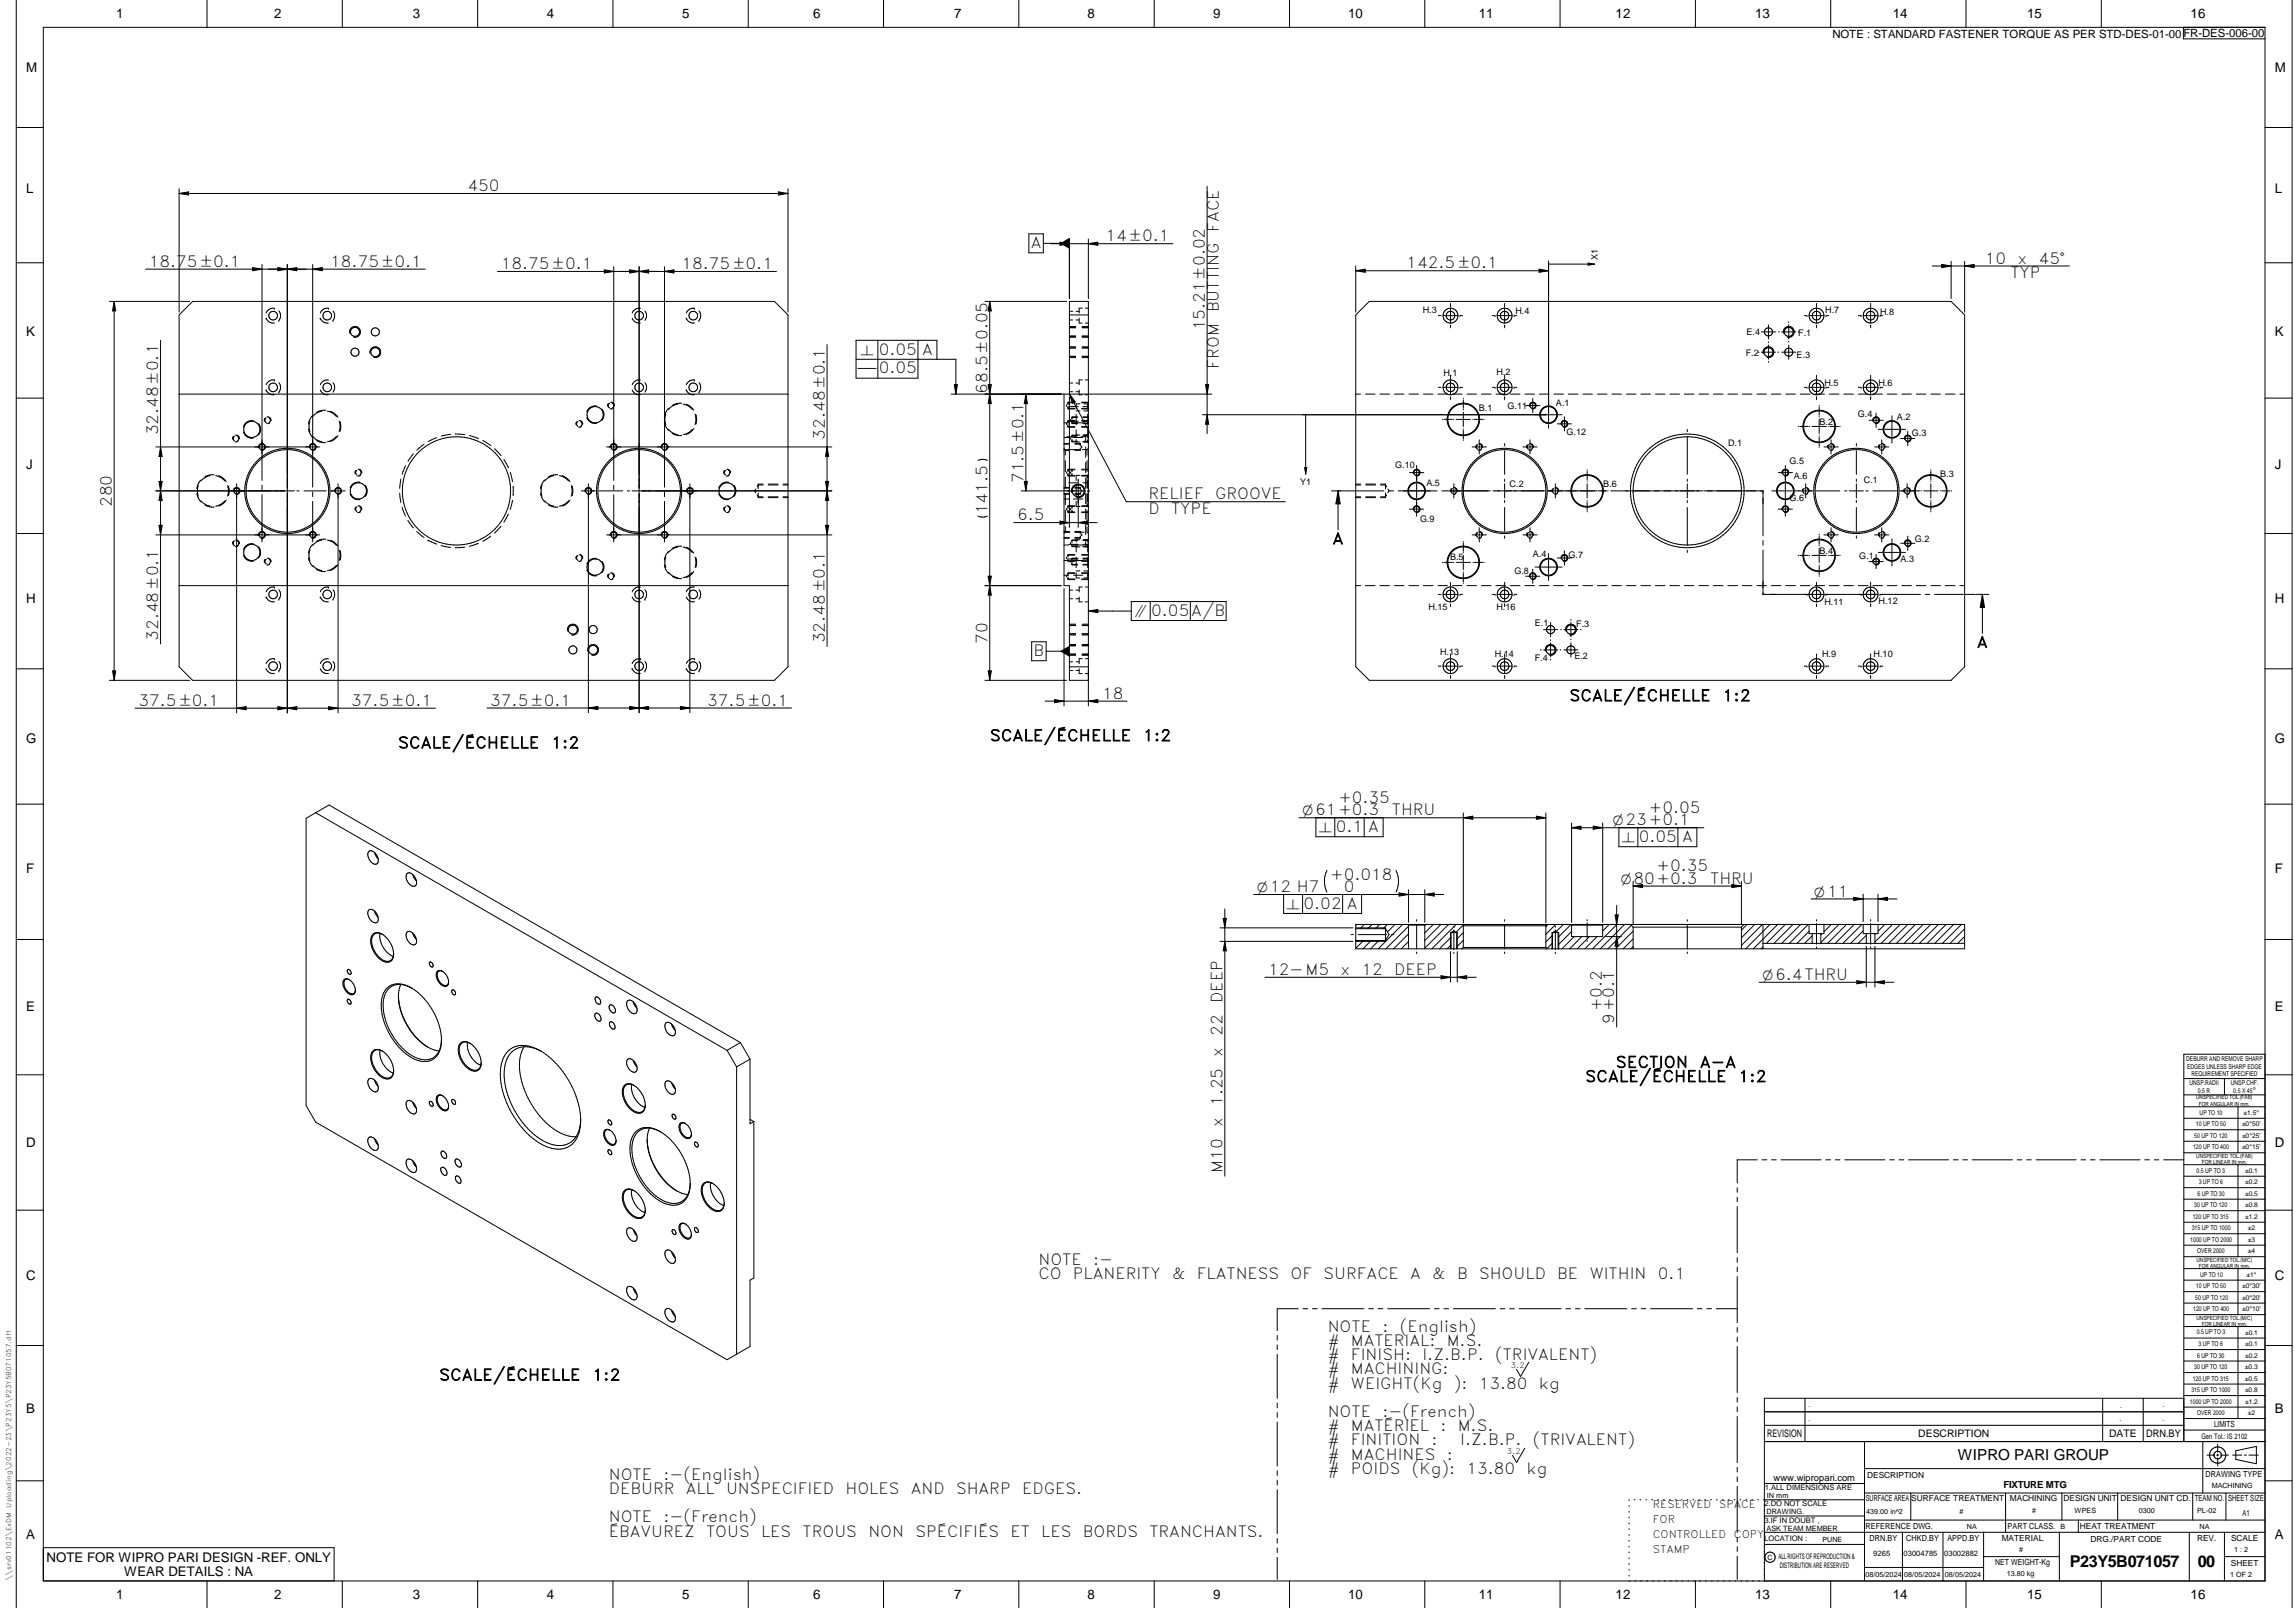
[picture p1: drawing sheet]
<svg xmlns="http://www.w3.org/2000/svg" width="848mm" height="594mm" viewBox="0 0 848 594" stroke-linecap="round" stroke-linejoin="round" font-family="sans-serif">
<defs><g id="words">
<g font-size="6">
<text x="764.9" y="579">P23Y5B071057</text>
<text x="812.1" y="578.9">00</text>
</g>
<g font-size="5.7">
<text x="172.8" y="70.6">450</text>
<text x="408.5" y="89.2">14±0.1</text>
<text x="450.4" y="85.6" transform="rotate(-90 450.4 85.6)">FACE</text>
<text x="380.9" y="91.7">A</text>
<text x="55" y="98.6">18.75±0.1</text>
<text x="122" y="98.6">18.75±0.1</text>
<text x="185.1" y="99.4">18.75±0.1</text>
<text x="251.8" y="99.4">18.75±0.1</text>
<text x="519.7" y="99.1">142.5±0.1</text>
<text x="733.5" y="97.4">10</text>
<text x="745.6" y="97.4">x</text>
<text x="753.3" y="97.4">45°</text>
<text x="742.9" y="102.7">TYP</text>
<text x="450.4" y="115.3" transform="rotate(-90 450.4 115.3)">BUTTING</text>
<text x="445.2" y="122.1" transform="rotate(-90 445.2 122.1)">15.21±0.02</text>
<text x="324.8" y="131">0.05 A</text>
<text x="324.8" y="138">0.05</text>
<text x="450.4" y="136.2" transform="rotate(-90 450.4 136.2)">FROM</text>
<text x="364.9" y="145.4" transform="rotate(-90 364.9 145.4)">68.5±0.05</text>
<text x="58.5" y="160.9" transform="rotate(-90 58.5 160.9)">32.48±0.1</text>
<text x="304.8" y="162.4" transform="rotate(-90 304.8 162.4)">32.48±0.1</text>
<text x="378.2" y="178.5" transform="rotate(-90 378.2 178.5)">71.5±0.1</text>
<text x="424.4" y="184.5">RELIEF</text>
<text x="449" y="184.5">GROOVE</text>
<text x="41.3" y="187.3" transform="rotate(-90 41.3 187.3)">280</text>
<text x="364.9" y="190" transform="rotate(-90 364.9 190)">141.5</text>
<text x="424.4" y="189.7">D</text>
<text x="432.8" y="189.7">TYPE</text>
<text x="375.8" y="192.2">6.5</text>
<text x="492.4" y="201">A</text>
<text x="425.4" y="227.5">0.05A/B</text>
<text x="58.5" y="236.7" transform="rotate(-90 58.5 236.7)">32.48±0.1</text>
<text x="304.8" y="237.6" transform="rotate(-90 304.8 237.6)">32.48±0.1</text>
<text x="364.9" y="237.8" transform="rotate(-90 364.9 237.8)">70</text>
<text x="730.5" y="239.3">A</text>
<text x="381.9" y="242.4">B</text>
<text x="51.1" y="260.8">37.5±0.1</text>
<text x="129.8" y="260.8">37.5±0.1</text>
<text x="181.2" y="260.7">37.5±0.1</text>
<text x="261.3" y="260.7">37.5±0.1</text>
<text x="407.3" y="258.2">18</text>
<text x="580" y="259">SCALE/ÉCHELLE</text>
<text x="636.5" y="259">1:2</text>
<text x="365.8" y="273.8">SCALE/ÉCHELLE</text>
<text x="422.4" y="273.8">1:2</text>
<text x="147.1" y="276.4">SCALE/ÉCHELLE</text>
<text x="203.7" y="276.4">1:2</text>
<text x="494.6" y="296.7">+0.35</text>
<text x="514.3" y="301.3">THRU</text>
<text x="609.3" y="300.4">+0.05</text>
<text x="493.6" y="307.4">0.1 A</text>
<text x="605.6" y="311.1">0.05 A</text>
<text x="612.2" y="321.9">+0.35</text>
<text x="491.6" y="325.1">+0.018</text>
<text x="496.6" y="329.6">0</text>
<text x="603.6" y="326.5">80+0.3</text>
<text x="632" y="326.5">THRU</text>
<text x="481.7" y="335.7">0.02 A</text>
<text x="468.7" y="360.2">12-M5</text>
<text x="495.3" y="360.2">x</text>
<text x="503.1" y="360.2">12</text>
<text x="515.2" y="360.2">DEEP</text>
<text x="451.7" y="370.5" transform="rotate(-90 451.7 370.5)">DEEP</text>
<text x="592" y="373.5" transform="rotate(-90 592 373.5)">+0.2</text>
<text x="451.7" y="382.6" transform="rotate(-90 451.7 382.6)">22</text>
<text x="596.5" y="378.2" transform="rotate(-90 596.5 378.2)">9+0.1</text>
<text x="451.7" y="390.4" transform="rotate(-90 451.7 390.4)">x</text>
<text x="597.1" y="394.5">SECTION</text>
<text x="628.1" y="394.5">A-A</text>
<text x="585.8" y="399.7">SCALE/ÉCHELLE</text>
<text x="642.4" y="399.7">1:2</text>
<text x="451.7" y="408.7" transform="rotate(-90 451.7 408.7)">1.25</text>
<text x="451.7" y="416.5" transform="rotate(-90 451.7 416.5)">x</text>
<text x="451.7" y="433.3" transform="rotate(-90 451.7 433.3)">M10</text>
<text x="383.7" y="467.4">NOTE</text>
<text x="404" y="467.4">:-</text>
<text x="383.7" y="472.7">CO</text>
<text x="396.5" y="472.7">PLANERITY</text>
<text x="433.1" y="472.7">&amp;</text>
<text x="442.3" y="472.7">FLATNESS</text>
<text x="476.9" y="472.7">OF</text>
<text x="489.1" y="472.7">SURFACE</text>
<text x="521.1" y="472.7">A</text>
<text x="529.3" y="472.7">&amp;</text>
<text x="538.4" y="472.7">B</text>
<text x="546.6" y="472.7">SHOULD</text>
<text x="575.5" y="472.7">BE</text>
<text x="587.4" y="472.7">WITHIN</text>
<text x="612.6" y="472.7">0.1</text>
<text x="490.6" y="492">NOTE</text>
<text x="490.6" y="497.3">#</text>
<text x="499.2" y="497.3">MATERIAL:</text>
<text x="510.8" y="492">:</text>
<text x="517.3" y="492">(English)</text>
<text x="534.6" y="497.3">M.S.</text>
<text x="490.6" y="502.5">#</text>
<text x="499.2" y="502.5">FINISH:</text>
<text x="525.6" y="502.5">I.Z.B.P.</text>
<text x="552.5" y="502.5">(TRIVALENT)</text>
<text x="162.3" y="510">SCALE/ÉCHELLE</text>
<text x="218.9" y="510">1:2</text>
<text x="490.6" y="507.8">#</text>
<text x="499.2" y="507.8">MACHINING:</text>
<text x="490.6" y="513">#</text>
<text x="499.2" y="513">WEIGHT(Kg</text>
<text x="537.2" y="513">):</text>
<text x="546.5" y="513">13.80</text>
<text x="568.7" y="513">kg</text>
<text x="490.6" y="523.5">NOTE</text>
<text x="510.9" y="523.5">:-(French)</text>
<text x="490.6" y="528.8">#</text>
<text x="499.2" y="528.8">MATÉRIEL</text>
<text x="532.3" y="528.8">:</text>
<text x="538.7" y="528.8">M.S.</text>
<text x="490.6" y="534">#</text>
<text x="490.6" y="539.3">#</text>
<text x="499.2" y="539.3">MACHINES</text>
<text x="499.2" y="534">FINITION</text>
<text x="529" y="534">:</text>
<text x="534.7" y="539.3">:</text>
<text x="539.6" y="534">I.Z.B.P.</text>
<text x="566.5" y="534">(TRIVALENT)</text>
<text x="490.6" y="544.5">#</text>
<text x="499.2" y="544.5">POIDS</text>
<text x="521.7" y="544.5">(Kg):</text>
<text x="541.9" y="544.5">13.80</text>
<text x="564.1" y="544.5">kg</text>
<text x="225" y="546.7">NOTE</text>
<text x="225" y="552">DEBURR</text>
<text x="245.2" y="546.7">:-(English)</text>
<text x="253.4" y="552">ALL</text>
<text x="268.3" y="552">UNSPECIFIED</text>
<text x="312.4" y="552">HOLES</text>
<text x="336.6" y="552">AND</text>
<text x="353.3" y="552">SHARP</text>
<text x="377.7" y="552">EDGES.</text>
<text x="225" y="562.5">NOTE</text>
<text x="245.2" y="562.5">:-(French)</text>
<text x="225" y="567.7">ÉBAVUREZ</text>
<text x="260.9" y="567.7">TOUS</text>
<text x="281.2" y="567.7">LES</text>
<text x="296.6" y="567.7">TROUS</text>
<text x="320.9" y="567.7">NON</text>
<text x="338.3" y="567.7">SPÉCIFIÉS</text>
<text x="373.4" y="567.7">ET</text>
<text x="384.8" y="567.7">LES</text>
<text x="400.1" y="567.7">BORDS</text>
<text x="424.7" y="567.7">TRANCHANTS.</text>
</g>
<text font-size="5.6" x="723.5" y="539.3">WIPRO PARI GROUP</text>
<g font-size="5.4">
<text x="318" y="131">n</text>
<text x="316.7" y="138">t</text>
<text x="419.3" y="227.5">i</text>
<text x="481.3" y="301.3">O61+0.3</text>
<text x="596" y="304.9">O23+0.1</text>
<text x="487.3" y="307.4">n</text>
<text x="599.3" y="311.1">n</text>
<text x="464.5" y="329.6">O12 H7</text>
<text x="598.9" y="326.5">O</text>
<text x="475.4" y="335.7">n</text>
<text x="670.5" y="331.2">O11</text>
<text x="651.3" y="362">O6.4THRU</text>
</g>
<g font-size="4.9">
<text x="42.9" y="6.7">1</text>
<text x="101.4" y="6.8">2</text>
<text x="152.5" y="6.8">3</text>
<text x="202.1" y="6.8">4</text>
<text x="252.1" y="6.8">5</text>
<text x="300.5" y="6.8">6</text>
<text x="352.6" y="6.8">7</text>
<text x="401.9" y="6.8">8</text>
<text x="448.4" y="6.8">9</text>
<text x="498.2" y="6.8">10</text>
<text x="546.4" y="6.8">11</text>
<text x="597" y="6.8">12</text>
<text x="648.5" y="6.6">13</text>
<text x="699.5" y="6.6">14</text>
<text x="749" y="6.8">15</text>
<text x="809.5" y="6.6">16</text>
<text x="9.6" y="26.7">M</text>
<text x="840.6" y="26.7">M</text>
<text x="9.6" y="71.4">L</text>
<text x="840.6" y="71.4">L</text>
<text x="9.6" y="124.2">K</text>
<text x="840.6" y="124.2">K</text>
<text x="9.6" y="173.4">J</text>
<text x="840.6" y="173.4">J</text>
<text x="9.6" y="222.7">H</text>
<text x="840.6" y="222.7">H</text>
<text x="9.6" y="274.3">G</text>
<text x="840.6" y="274.3">G</text>
<text x="9.6" y="322.7">F</text>
<text x="840.6" y="322.7">F</text>
<text x="9.6" y="373.4">E</text>
<text x="840.6" y="373.4">E</text>
<text x="9.6" y="423.8">D</text>
<text x="840.6" y="423.8">D</text>
<text x="9.6" y="472.9">C</text>
<text x="840.6" y="472.9">C</text>
<text x="9.6" y="522.1">B</text>
<text x="840.6" y="522.1">B</text>
<text x="9.6" y="568.7">A</text>
<text x="840.6" y="568.7">A</text>
<text x="17.2" y="577">NOTE FOR WIPRO PARI DESIGN -REF. ONLY</text>
<text x="45.9" y="582.3">WEAR DETAILS : NA</text>
<text x="42.9" y="590.7">1</text>
<text x="101.4" y="590.8">2</text>
<text x="152.5" y="590.8">3</text>
<text x="202.1" y="590.8">4</text>
<text x="252.1" y="590.8">5</text>
<text x="300.5" y="590.8">6</text>
<text x="352.6" y="590.8">7</text>
<text x="401.9" y="590.8">8</text>
<text x="448.4" y="590.8">9</text>
<text x="498.2" y="590.8">10</text>
<text x="546.4" y="590.8">11</text>
<text x="597" y="590.8">12</text>
<text x="648.5" y="590.6">13</text>
<text x="699.5" y="590.6">14</text>
<text x="749" y="590.8">15</text>
<text x="809.5" y="590.6">16</text>
</g>
<text font-size="4.2" x="677.1" y="13.9">NOTE : STANDARD FASTENER TORQUE AS PER STD-DES-01-00FR-DES-006-00</text>
<g font-size="3.9">
<text x="610.8" y="557.1">RESERVED</text>
<text x="635.3" y="557.1">SPACE</text>
<text x="610.8" y="562.7">FOR</text>
<text x="610.8" y="568.3">CONTROLLED</text>
<text x="640.7" y="568.3">COPY</text>
<text x="610.8" y="573.9">STAMP</text>
</g>
<g font-size="3.8">
<text x="653.1" y="530.9">REVISION</text>
<text x="708.9" y="530.9">DESCRIPTION</text>
<text x="779.4" y="530.9">DATE</text>
<text x="793.1" y="530.9">DRN.BY</text>
</g>
<text font-size="3.6" x="740.3" y="549.9">FIXTURE MTG</text>
<text font-size="3.5" x="655.4" y="547.1">www.wipropari.com</text>
<g font-size="3.4">
<text x="590.5" y="95.9" transform="rotate(-90 590.5 95.9)">X1</text>
<text x="525.7" y="115.5">H.3</text>
<text x="560" y="116">H.4</text>
<text x="674.5" y="115.8">H.7</text>
<text x="694.8" y="116.4">H.8</text>
<text x="645.4" y="123.9">E.4</text>
<text x="664.5" y="124.1">F.1</text>
<text x="645.1" y="131.6">F.2</text>
<text x="663.9" y="132.3">E.3</text>
<text x="533.4" y="138.9">H.1</text>
<text x="553" y="138.5">H.2</text>
<text x="674.2" y="142.5">H.5</text>
<text x="694.2" y="142.6">H.6</text>
<text x="575" y="150">A.1</text>
<text x="546.5" y="151.8">B.1</text>
<text x="557.1" y="151.3">G.11</text>
<text x="686.5" y="154">G.4</text>
<text x="701" y="155.2">A.2</text>
<text x="578.9" y="160.8">G.12</text>
<text x="672.4" y="156.8">B.2</text>
<text x="706.5" y="160.9">G.3</text>
<text x="638.6" y="164.9">D.1</text>
<text x="515.6" y="172.9">G.10</text>
<text x="661.3" y="171.6">G.5</text>
<text x="480.5" y="179.2">Y1</text>
<text x="527.1" y="179.6">A.5</text>
<text x="557.9" y="179.9">C.2</text>
<text x="592.5" y="179.8">B.6</text>
<text x="662.9" y="176.9">A.6</text>
<text x="688.8" y="178.4">C.1</text>
<text x="716.9" y="176.2">B.3</text>
<text x="661.3" y="185">G.6</text>
<text x="524.7" y="192.7">G.9</text>
<text x="707.6" y="200.2">G.2</text>
<text x="535.8" y="207">B.5</text>
<text x="566.4" y="205.9">A.4</text>
<text x="579.6" y="206">G.7</text>
<text x="672.3" y="204.7">B.4</text>
<text x="687.1" y="206.5">G.1</text>
<text x="702.4" y="207.8">A.3</text>
<text x="559.6" y="211.9">G.8</text>
<text x="527.9" y="225.4">H.15</text>
<text x="553" y="225.3">H.16</text>
<text x="674.2" y="223.4">H.11</text>
<text x="694.2" y="223">H.12</text>
<text x="567.1" y="231.4">E.1</text>
<text x="582.5" y="231.7">F.3</text>
<text x="532.1" y="242">H.13</text>
<text x="552.3" y="242.8">H.14</text>
<text x="567.2" y="244.3">F.4</text>
<text x="581.8" y="243.6">E.2</text>
<text x="673.3" y="242.7">H.9</text>
<text x="692.4" y="242.7">H.10</text>
</g>
<g font-size="3.1">
<text x="818.2" y="527.3">LIMITS</text>
<text x="815" y="545.5">DRAWING TYPE</text>
<text x="690" y="546.1">DESCRIPTION</text>
<text x="689.5" y="554.7">SURFACE AREA</text>
<text x="706.3" y="554.7">SURFACE TREATMENT</text>
<text x="742.7" y="554.7">MACHINING</text>
<text x="762.5" y="554.7">DESIGN UNIT</text>
<text x="783.6" y="554.7">DESIGN UNIT CD.</text>
<text x="811" y="554.5">TEAM NO.</text>
<text x="823.3" y="554.5">SHEET SIZE</text>
<text x="828.6" y="559.9">A1</text>
<text x="689.4" y="564.9">REFERENCE DWG.</text>
<text x="690.9" y="569.3">DRN.BY</text>
<text x="704.4" y="569.3">CHKD.BY</text>
<text x="719.6" y="569.3">APPD.BY</text>
<text x="739.7" y="569.2">MATERIAL</text>
<text x="741.9" y="564.8">PART CLASS.</text>
<text x="768.6" y="564.8">HEAT TREATMENT</text>
<text x="772.5" y="569.7">DRG./PART CODE</text>
<text x="811.9" y="569.4">REV.</text>
<text x="824.4" y="569.4">SCALE</text>
<text x="737.3" y="578.1">NET WEIGHT-Kg</text>
<text x="824.4" y="578.5">SHEET</text>
</g>
<text font-size="3" x="832.5" y="403.9">°</text>
<g font-size="2.8">
<text x="558.3" y="505.5">3.2</text>
<text x="813.5" y="531.5">Gen Tol.: IS 2102</text>
<text x="556.9" y="537.3">3.2</text>
<text x="652.1" y="550.5">1.ALL DIMENSIONS ARE</text>
<text x="652" y="556.5">2.DO NOT SCALE</text>
<text x="652" y="562.5">3.IF IN DOUBT ,</text>
<text x="652" y="569.3">LOCATION :</text>
<text x="657.2" y="575.8">ALL RIGHTS OF REPRODUCTION &amp;</text>
<text x="692.3" y="575">9265</text>
<text x="703.4" y="575">03004785</text>
<text x="718.5" y="575">03002882</text>
<text x="657.7" y="579.2">DISTRIBUTION ARE RESERVED</text>
</g>
<g font-size="2.7">
<text x="817.3" y="549.9">MACHINING</text>
<text x="652.9" y="553.5">IN mm</text>
<text x="652.8" y="559.5">DRAWING.</text>
<text x="689.6" y="559.2">439.00 in^2</text>
<text x="724.1" y="559.3">#</text>
<text x="751" y="559.1">#</text>
<text x="766.6" y="559">WPES</text>
<text x="790.4" y="558.9">0300</text>
<text x="811.9" y="558.8">PL-02</text>
<text x="652.8" y="565.6">ASK TEAM MEMBER</text>
<text x="673.4" y="569.7">PUNE</text>
<text x="726.8" y="565">NA</text>
<text x="761.5" y="564.9">B</text>
<text x="812.8" y="564.9">NA</text>
<text x="746.2" y="573.3">#</text>
<text x="825.6" y="573.5">1 : 2</text>
<text x="653.1" y="576.3">C</text>
<text x="689.4" y="582.5">08/05/2024</text>
<text x="703.7" y="582.5">08/05/2024</text>
<text x="718.7" y="582.7">08/05/2024</text>
<text x="741.6" y="582.2">13.80 kg</text>
<text x="824.2" y="582.4">1 OF 2</text>
</g>
<g font-size="2.5">
<text x="812.2" y="403.7">0.5 R</text>
<text x="825.3" y="403.9">0.5 X 45</text>
<text x="812.4" y="497.2">3 UP TO 6</text>
<text x="811.9" y="501.5">6 UP TO 30</text>
<text x="810.8" y="505.8">30 UP TO 120</text>
<text x="668.4" y="519.9">.</text>
<text x="783.5" y="520">.</text>
<text x="799.1" y="519.9">.</text>
<text x="668.4" y="525">.</text>
<text x="783.3" y="524.8">.</text>
<text x="799.1" y="524.8">.</text>
</g>
<g font-size="2.4">
<text x="807.9" y="392.1">DEBURR AND REMOVE SHARP</text>
<text x="808.2" y="394.8">EDGES UNLESS SHARP EDGE</text>
<text x="809.1" y="401">UNSP.RADII</text>
<text x="809.8" y="397.6">REQUIREMENT SPECIFIED</text>
<text x="824.4" y="400.7">UNSP.CHF.</text>
<text x="812.8" y="411.8">UP TO 10</text>
<text x="829.1" y="411.9">±1.5°</text>
<text x="811.4" y="416.1">10 UP TO 50</text>
<text x="828.5" y="416.1">±0°50'</text>
<text x="810.4" y="424.6">120 UP TO 400</text>
<text x="810.9" y="420.3">50 UP TO 120</text>
<text x="828.5" y="424.6">±0°15'</text>
<text x="828.5" y="420.4">±0°25'</text>
<text x="811.7" y="433.2">0.5 UP TO 3</text>
<text x="812.5" y="437.5">3 UP TO 6</text>
<text x="829.6" y="437.5">±0.2</text>
<text x="829.6" y="433.2">±0.1</text>
<text x="812" y="441.7">6 UP TO 30</text>
<text x="829.6" y="441.8">±0.5</text>
<text x="810.9" y="446">30 UP TO 120</text>
<text x="829.6" y="446">±0.8</text>
<text x="809.9" y="454.5">315 UP TO 1000</text>
<text x="810.3" y="450.3">120 UP TO 315</text>
<text x="829.6" y="450.3">±1.2</text>
<text x="830.7" y="454.5">±2</text>
<text x="809.4" y="458.7">1000 UP TO 2000</text>
<text x="830.6" y="458.7">±3</text>
<text x="811.9" y="463">OVER 2000</text>
<text x="830.7" y="463.1">±4</text>
<text x="813" y="471.7">UP TO 10</text>
<text x="830.1" y="471.7">±1°</text>
<text x="811.5" y="475.9">10 UP TO 50</text>
<text x="828.5" y="475.9">±0°30'</text>
<text x="810.5" y="484.4">120 UP TO 400</text>
<text x="811.2" y="480.1">50 UP TO 120</text>
<text x="828.5" y="484.4">±0°10'</text>
<text x="828.5" y="480.2">±0°20'</text>
<text x="811.8" y="493">0.5 UP TO 3</text>
<text x="829.6" y="493.1">±0.1</text>
<text x="829.6" y="497.3">±0.1</text>
<text x="829.6" y="501.5">±0.2</text>
<text x="829.6" y="505.8">±0.3</text>
<text x="809.8" y="514.3">315 UP TO 1000</text>
<text x="810.3" y="510.1">120 UP TO 315</text>
<text x="829.6" y="510.1">±0.5</text>
<text x="829.6" y="514.3">±0.8</text>
<text x="809.2" y="518.6">1000 UP TO 2000</text>
<text x="829.6" y="518.6">±1.2</text>
<text x="811.9" y="522.8">OVER 2000</text>
<text x="830.6" y="522.8">±2</text>
<text x="4.2" y="557" transform="rotate(-90 4.2 557)">Uploading\2022-23\P23Y5\P23Y5B071057.dft</text>
<text x="4.2" y="584.1" transform="rotate(-90 4.2 584.1)">\\srv01102\ExDM</text>
</g>
<g font-size="2.1">
<text x="811.6" y="406.2">UNSPECIFIED TOL.(FAB)</text>
<text x="812.5" y="408.6">FOR ANGULAR IN mm.</text>
<text x="811.6" y="427.8">UNSPECIFIED TOL.(FAB)</text>
<text x="813.7" y="430.1">FOR LINEAR IN mm.</text>
<text x="811.7" y="466.2">UNSPECIFIED TOL.(M/C)</text>
<text x="812.5" y="468.5">FOR ANGULAR IN mm.</text>
<text x="811.7" y="487.6">UNSPECIFIED TOL.(M/C)</text>
<text x="813.6" y="489.9">FOR LINEAR IN mm.</text>
</g>
</g></defs>
<g fill="none" stroke="#000" stroke-width=".37">
<path d="M6 .1v593.9M16 10.1h821v574h-821zM76.5 .1v10M126.5 .1v10M176.5 .1v10M226.5 .1v10M276.5 .1v10M326.5 .1v10M376.5 .1v10M426.5 .1v10M476.5 .1v10M526.5 .1v10"/>
<path d="M576.5 .1v10M626.5 .1v10M676.5 .1v10M726.5 .1v10M776.5 .1v10M806.8 10.1v4.3h30.2M847 .1v593.9M6 47.1h10M837 47.1h10M66.2 69.7v45.6M66.2 71.5h225M66.2 71.5l3.5-.6v1.2z"/>
<path d="M287.7 70.9l3.5 .6-3.5 .6zM291.2 69.7v45.6M446.1 68.8v91.4M6 97.1h10M53.8 99.4h103.3M93.3 98.9l3.5 .5-3.5 .6zM96.8 97.7v79.8M102.7 98.9l3.5 .5-3.5 .6zM106.2 97.7v165.7M106.2 99.4l3.5-.5v1.1zM115.5 99.4l3.6-.5v1.1zM115.5 97.7v82.3"/>
<path d="M223.3 99.7l3.5 .6-3.5 .6zM226.8 98.5v79M232.7 99.7l3.5 .6-3.5 .6zM236.2 98.5v81.8M245.6 98.5v81.5M380.2 86.4h5.4v7h-5.4zM385.6 89.9h9.6M388.2 90h45.2M391.7 89.5l3.5 .5-3.5 .6zM395.2 88.2v22.1M402.2 88.3v22M402.2 90l3.5-.5v1.1z"/>
<path d="M501 98.3v17M568.7 99.4l3.5 .6-3.5 .6zM572.2 96.4v59.5M572.2 97.6h17.1M586.9 97.2l2.4 .4-2.4 .4zM714 98.3h50.7M717.5 97.7l3.5 .6-3.5 .6zM721 96.5v13.8M726 98.3l3.5-.6v1.2zM726 96.5v18.8M837 97.1h10M40.4 111.4h29.7"/>
<path d="M42.2 111.4l.6 3.5h-1.2zM42.2 111.4v140M66.2 116.4l5-5h215l5 5v130l-5 5h-215l-5-5zM98.3 117.6h.1M98.3 117.6a2.73 2.73 0 0 0 3.1 1.7M101.4 113.9a2.78 2.78 0 0 0-3.1 1.8M101.4 113.9h.1M103 118.4h.1M103 114.9a2.78 2.78 0 0 1 0 3.5M118.3 117.6h.1M118.3 117.6a2.71 2.71 0 0 0 3.1 1.7M121.4 113.9a2.76 2.76 0 0 0-3 1.7"/>
<path d="M121.4 113.9h.1M123 118.4h.1M123.1 114.9a2.78 2.78 0 0 1-.1 3.5M183.8 100.3h103.1M233.6 117.6a2.72 2.72 0 0 0 3 1.7M236.2 100.3l3.5-.6v1.2zM236.7 113.9a2.75 2.75 0 0 0-3.1 1.8M238.3 114.9a2.75 2.75 0 0 1 0 3.5M245.6 100.3l3.4-.6v1.2zM253.6 117.6a2.73 2.73 0 0 0 3.1 1.7M253.6 117.6h.1M256.7 113.9a2.78 2.78 0 0 0-3.1 1.8"/>
<path d="M256.7 113.9h.1M258.3 118.4h.1M258.3 114.9a2.78 2.78 0 0 1 0 3.5M364 111.4h30.1M365.7 111.4v140M365.7 111.4l.6 3.5h-1.1zM395.2 116.4h7M395.2 118.2h1.2M395.2 115h1.2M397.6 118.2h1.2M397.6 115h1.2M398.8 117.6v1.8h1.1"/>
<path d="M399.9 113.9h-1.1v1.8M401 119.4h1.2M401.1 113.9h1.1M501 116.4l5-5h215l5 5v130l-5 5h-215l-5-5zM501 100l3.5-.6v1.2zM501 100h71.2M531.5 116.6h.1M531.7 116.6h.7M532.5 116.6h.1M533.4 116.6h5.2M536 114v5.2M536 113.1h.1"/>
<path d="M536 112.1v.1M536 112.3v.7M539.5 116.6h.1M539.6 116.6h.7M540.4 116.6h.1M551.5 116.6h.1M551.7 116.6h.7M552.5 116.6h.1M553.4 116.6h5.2M556 113.1h.1M556 112.1v.1M556 112.3v.7"/>
<path d="M556 114v5.2M559.5 116.6h.1M559.6 116.6h.7M560.5 116.6h.1M653.5 120v5.2M661 118.9v.2M661 120v5.2M666.8 116.6h.1M666.9 116.6h.7M667.7 116.6h.1M668.6 116.6h5.3M671.3 113.1h.1"/>
<path d="M671.3 112.1v.1M671.3 112.3v.7M671.3 114v5.2M674.8 116.6h.1M674.9 116.6h.7M675.7 116.6h.1M686.8 116.6h.1M686.9 116.6h.7M687.7 116.6h.1M688.6 116.6h5.3M691.3 113.1h.1M691.3 112.1v.1"/>
<path d="M691.3 112.3v.7M691.3 114v5.2M694.8 116.6h.1M694.9 116.6h.7M695.7 116.6h.1M59.3 125.7v112.2M129.2 123.1a2 2 0 0 1 1.8-2.5 2 2 0 0 1 2.2 2.2 2 2 0 0 1-2.5 1.7M136.8 130.6a1.99 1.99 0 0 1 1.7-2.5 1.99 1.99 0 0 1 2.2 2.2 1.99 1.99 0 0 1-2.5 1.7M305.6 127.3v111.6M316.3 132.7h36.9v12.9M324.4 125.7v14M339.2 125.7v14h-22.9v-14h29.9v7"/>
<path d="M395.2 121.1h2.3M395.2 128.6h2.3M395.2 128.5h2.3M395.2 120.9h2.3M395.2 132.1h2.3M395.2 128.1h2.3M395.2 124.6h2.3M395.2 120.6h2.3M395.2 131.8h2.3M395.2 124.3h2.3M395.2 124.1h2.3M395.2 131.6h2.3"/>
<path d="M399.9 131.8h2.3M399.9 124.3h2.3M399.9 124.1h2.3M399.9 131.6h2.3M399.9 121.1h2.3M399.9 128.6h2.3M399.9 128.5h2.3M399.9 120.9h2.3M399.9 132.1h2.3M399.9 128.1h2.3M399.9 124.6h2.3M399.9 120.6h2.3"/>
<path d="M536 138.6v.1M536 138.8v.7M536 120.1h.1M536 120.2v.7M536 121.1h.1M536 139.6h.1M556 139.6h.1M556 138.6v.1M556 138.8v.7M556 120.1h.1M556 120.2v.7M556 121.1h.1"/>
<path d="M649.8 130.1h.1M649.9 130.1h.1M650.9 130.1h5.2M650.9 122.6h5.2M651.6 130.6a2 2 0 0 1 1.7-2.5 2 2 0 0 1 2.2 2.2 2 2 0 0 1-2.5 1.7M653.5 126.4h.1M653.5 126.6h.1M653.5 127.5v5.2M653.5 133.6v.1M653.5 133.8v.1M657 130.1h.1M657.2 130.1h.1"/>
<path d="M657.2 122.6h.1M657.4 122.6h.1M658.4 130.1h5.2M658.4 122.6h5.2M659.1 123.1a2 2 0 0 1 1.7-2.5 2 2 0 0 1 2.2 2.2 2 2 0 0 1-2.5 1.7M661 127.5v5.2M661 126.1v.1M661 126.3v.1M664.5 122.6h.1M664.7 122.6h.1M671.3 139.6h.1M671.3 138.6v.1"/>
<path d="M671.3 138.8v.7M671.3 120.1h.1M671.3 120.2v.7M671.3 121.1h.1M691.3 139.6h.1M691.3 138.6v.1M691.3 138.8v.7M691.3 120.1h.1M691.3 120.2v.7M691.3 121.1h.1M6 147.1h10M66.2 145.6h225"/>
<path d="M90 159.8a3.2 3.2 0 0 0 3.6 2M93.6 155.4a3.2 3.2 0 0 0-3.6 2.1M95.5 156.5a3.2 3.2 0 0 1 0 4.2M97.9 154.5l-.2 1.1M98.3 144.1h.1M98.3 144.1a2.73 2.73 0 0 0 3.1 1.7M98.4 154.4a1.01 1.01 0 0 0 0 1.7M98.8 154a1.24 1.24 0 0 1 1.3 1.4M99.4 154.4a1.02 1.02 0 0 1 0 1.7M99.6 156.3l-1 .2M101.4 140.4a2.78 2.78 0 0 0-3.1 1.8M101.4 140.4h.1"/>
<path d="M103 144.9h.1M103 141.4a2.78 2.78 0 0 1 0 3.5M114 158.5l.4 1.5 1.1 1.6M114.5 155.6l-.3 1.9 .3 2M115.5 153.5l-1.1 1.6-.4 1.6M118.3 144.1a2.72 2.72 0 0 0 3.1 1.7M118.9 151.9l-1.6 .6-1.8 1.4M120.4 151.6l-1.7 .1-1.8 .7M120.9 151.9l1.7 .6 1.7 1.3M121.4 140.4a2.75 2.75 0 0 0-3 1.8M122.1 152l1.3 .7 1.5 1.5M123 141.4a2.75 2.75 0 0 1 0 3.5"/>
<path d="M125.3 155.6l.4 1.9-.4 2M125.6 155.8l.3 1.7-.2 1.8M213.1 155.9l-.2 1M213.6 155.7a1 1 0 0 0 0 1.8M214 155.4a1.21 1.21 0 0 1 1.3 1.3M214.6 155.7a1 1 0 0 1 0 1.8M214.8 157.6l-1 .2M216.9 154.3a3.2 3.2 0 0 0 3.6 2.1M220.5 150a3.2 3.2 0 0 0-3.6 2.1M222.4 151.1a3.2 3.2 0 0 1 0 4.2M224.8 149.1l-.2 1.1M225.3 149a1.01 1.01 0 0 0 0 1.7"/>
<path d="M225.7 148.6a1.21 1.21 0 0 1 1.3 1.3M226.3 148.9a1.04 1.04 0 0 1 0 1.8M226.5 150.9l-1.1 .1M233.6 144.1a2.72 2.72 0 0 0 3 1.7M236.7 140.4a2.75 2.75 0 0 0-3.1 1.8M238.3 141.4a2.75 2.75 0 0 1 0 3.5M245.5 155.9l.4 1.5 1.1 1.6M246 153l-.3 1.9 .3 2M247 150.9l-1.1 1.6-.4 1.6M247 158.7l1.8 1.3 1.6 .6M250.4 149.3l-1.6 .6-1.8 1.4M251.9 149l-1.7 .1-1.8 .7"/>
<path d="M252.4 149.3l1.7 .6 1.7 1.3M253.6 144.1a2.71 2.71 0 0 0 3 1.7M253.6 144.1h.1M253.6 149.4l1.3 .7 1.5 1.5M255.8 158.6l-1.7 1.4-1.6 .6M256.4 158.3l-1.5 1.5-1.3 .7M256.7 140.4a2.76 2.76 0 0 0-3.1 1.7M256.7 140.4h.1M256.8 153l.4 1.9-.4 2M257.2 153.2l.2 1.7-.2 1.8M258.3 144.9h.1M258.3 141.4a2.78 2.78 0 0 1 0 3.5"/>
<path d="M352.6 142.1h1.2l-.6 3.5zM365.2 142.1h1.1l-.6 3.5zM365.7 145.6l.6 3.5h-1.1zM379.1 145.6l.6 3.5h-1.2zM379.1 145.6v35.8M393.2 145.6v70.8h2v35h7M393.2 156.2h1.7M394.3 149.5l-.2 .3 .2 .4M394.3 156.3l-.2 .3 .2 .3M394.5 150.5l.2 .4h2.5M394.5 157.3l.2 .3h2.5M394.7 151.1h2.5"/>
<path d="M394.7 150.2v.7M394.7 151v.1M394.7 155.5v.7M394.7 156.9v.8M394.7 157.8h2.5M394.9 155.6h3.5M394.9 150.2h3.5M395.2 145.6l2.1 2.8-1 .6zM395.2 146.7v48.1M395.2 145.6l21 39.8h58.8M395.2 145.6h-43.7M395.2 145.6v-34.2h7v149.4"/>
<path d="M395.2 144.7h1.2M395.2 141.5h1.2M395.6 145.6h52.2M395.8 154.9l-.2 .4 .2 .3M396 155.9l.2 .4M396.2 154.2h2M396.2 156.3h2M396.2 154.2l-.2 .3M396.2 156.5h2M396.2 154.2v.7M396.2 155.6v.8M396.2 156.5h.1"/>
<path d="M396.7 156.2h3.5M397.2 148.8h-2.5l-.2 .3M397.2 155.6h-2.5l-.2 .3M397.2 155.3l-2.5 .1M397.2 148.6h-2.5v.9M397.6 144.7h1.2M397.6 141.5h1.2M397.7 153.1v3.8M397.7 158.8v2.7M397.7 151.8h1.4M398.2 154l-2 .1M398.8 144.1v1.8h1.1"/>
<path d="M399.1 149.2h-1.4v1.9M399.7 150.9h2.5M399.7 157.6h2.5M399.7 148.8h2.5M399.7 155.6h2.5M399.7 155.3h2.5M399.7 151.1h2.5M399.7 148.6h2.5M399.7 157.8h2.5M399.9 140.4h-1.1v1.8M400.2 156.3h2M400.2 154.2h2"/>
<path d="M400.2 154h2M400.5 149.2h1.4M401 145.9h1.2M401.1 140.4h1.1M401.9 156.2l.1 .1M401.9 149.2v1.9M401.9 153.1v3.8M401.9 158.8v2.7M402 150.1l-1.8 .1M402 155.6h-1.8M402 149.1l-.1 .1M402 151.7l-1.5 .1"/>
<path d="M402.1 156.4l-1.9 .1M402.2 155.4h-.1M402.2 148.9l-.1 .1M402.2 151.6h-.1M402.2 150h-.1M444.3 153.2h130.6M445.5 142.1h1.2l-.6 3.5zM446.1 153.2l.6 3.5h-1.2zM482.5 153.2v22M501 145.6h1.8M504.6 145.6h3.5M509.9 145.6h3.6"/>
<path d="M515.3 145.6h3.5M520.6 145.6h3.6M526 145.6h3.5M531.4 145.6h3.5M531.5 143.1h.1M531.7 143.1h.7M532.5 143.1h.1M533 154.9h.2M533.4 143.1h5.2M533.6 154.9h3.1M536 146.6h.1M536 146.7v.7"/>
<path d="M536 147.6h.1M536 140.5v5.2M536.7 145.6h3.6M537.1 154.9h.2M538.1 154.9h5.3M539.5 143.1h.1M539.6 143.1h.7M540.4 143.1h.1M540.7 147.2v.2M540.7 147.8v3.1M540.7 151.3v.1M540.7 152.3v5.3"/>
<path d="M540.7 158.5v.1M540.7 159v3.1M542.1 145.6h3.5M544.3 154.9h.1M544.8 154.9h3.1M547.4 145.6h3.6M548.3 154.9h.2M551.5 143.1h.1M551.7 143.1h.7M552.5 143.1h.1M552.8 145.6h3.5M553.4 143.1h5.2"/>
<path d="M556 146.6h.1M556 140.5v5.2M556 146.7v.7M556 147.6h.1M558.1 145.6h3.6M559.5 143.1h.1M559.6 143.1h.7M560.5 143.1h.1M563.5 145.6h3.6M563.8 149.8h5.2M565.2 150.2a1.25 1.25 0 0 1 1.1-1.6 1.25 1.25 0 0 1 1.3 1.3 1.25 1.25 0 0 1-1.5 1.1M566.4 147.2v5.3"/>
<path d="M568.9 145.6h3.5M572.2 156.7v.1M572.2 156.9v1.1M572.2 158.2h.1M574.2 145.6h3.6M575.5 156.6h5.2M575.8 153.2h.1M575.9 153.2h1.1M576.9 156.9a1.25 1.25 0 0 1 1.1-1.5 1.25 1.25 0 0 1 1.3 1.3 1.25 1.25 0 0 1-1.5 1.1M577.2 153.2h.1M578.1 154v5.2M579.6 145.6h3.5"/>
<path d="M584.9 145.6h3.6M590.3 145.6h3.5M595.7 145.6h3.5M601 145.6h3.5M606.4 145.6h3.5M611.7 145.6h3.6M617.1 145.6h3.5M622.4 145.6h3.6M623.5 158.6v.9M627.8 145.6h3.5M633.1 145.6h3.6M638.5 145.6h3.5"/>
<path d="M643.8 145.6h3.6M649.2 145.6h3.6M654.6 145.6h3.5M659.9 145.6h3.6M664.5 157.5h.2M665.1 157.5h3.1M665.3 145.6h3.5M666.8 143.1h.1M666.9 143.1h.7M667.7 143.1h.1M668.6 157.5h.2M668.6 143.1h5.3"/>
<path d="M669.6 157.5h5.3M670.6 145.6h3.6M671.3 146.6h.1M671.3 146.7v.7M671.3 147.6h.1M671.3 140.5v5.2M672.3 149.8v.2M672.3 150.4v3.1M672.3 153.9v.2M672.3 154.9v5.3M674.8 143.1h.1M674.9 143.1h.7"/>
<path d="M675.7 143.1h.1M675.7 157.5h.2M676 145.6h3.6M676.3 157.5h3.1M679.8 157.5h.2M681.4 145.6h3.5M686.7 145.6h3.6M686.8 143.1h.1M686.9 143.1h.7M687.7 143.1h.1M688.6 143.1h5.3M690.6 155.3h5.3"/>
<path d="M691.3 146.6h.1M691.3 146.7v.7M691.3 147.6h.1M691.3 140.5v5.2M692.1 155.6a1.25 1.25 0 0 1 1.1-1.6 1.25 1.25 0 0 1 1.3 1.4 1.25 1.25 0 0 1-1.5 1.1M692.1 145.6h3.5M693.3 152.6v5.3M694.1 158.6h.1M694.4 158.6h1M694.8 143.1h.1M694.9 143.1h.7M695.6 158.6h.1"/>
<path d="M695.7 143.1h.1M696.5 158.6h5.3M697.4 145.6h3.6M699.1 153.6v.1M699.1 153.9v1M699.1 155.1h.1M699.1 156v5.2M702.6 158.6h.1M702.8 145.6h3.5M702.8 158.6h1.1M704.1 158.6h.1M705 159.4v5.2"/>
<path d="M708.2 145.6h3.5M713.5 145.6h3.5M718.9 145.6h3.5M724.2 145.6h1.8M837 147.1h10M58.8 177.9h1.1l-.6 3.5zM59.3 165.1l.6 3.5h-1.1zM73.3 179.4l-.4 2 .4 1.9M74.3 177.3l-1.1 1.6-.5 1.6M77.7 175.7l-1.7 .6-1.7 1.4M79.1 175.4l-1.7 .1-1.7 .7M79.7 175.7l1.6 .6 1.8 1.4"/>
<path d="M80.9 175.8l1.3 .7 1.4 1.5M84.1 179.4l.3 2-.3 1.9M84.4 179.6l.3 1.8-.3 1.7M86.2 161.3l-.2 1M86.7 161.1a1.02 1.02 0 0 0 0 1.8M87.1 160.8a1.24 1.24 0 0 1 1.4 1.3M87.4 178.7v84.7M87.7 161.1a1 1 0 0 1 0 1.8M87.9 163l-1 .2M95.6 165.4a1.25 1.25 0 0 1 1.1-1.5 1.25 1.25 0 0 1 1.4 1.4 1.25 1.25 0 0 1-1.6 1M96.8 179.2v1.8M114.3 165.4a1.25 1.25 0 0 1 1.1-1.5 1.25 1.25 0 0 1 1.4 1.3 1.25 1.25 0 0 1-1.6 1.1"/>
<path d="M115.5 161.2l1.8 1.4 1.6 .6M116.9 162.8l1.8 .6 1.7 .1M118.2 165.1h-60.6M124.3 161.2l-1.7 1.4-1.7 .6M124.9 160.9l-1.5 1.5-1.2 .7M124.9 178.7v84.7M131.4 173.9l-.2 1M131.9 173.7a1.01 1.01 0 0 0 0 1.8M132.4 173.4a1.24 1.24 0 0 1 1.3 1.3M132.9 173.7a1.02 1.02 0 0 1 .1 1.8M133 178.2a3.2 3.2 0 0 0-3.6 2.1M133.1 175.6l-1 .2"/>
<path d="M134.9 179.3a3.2 3.2 0 0 1 0 4.1M148.1 177l-.4 3.4M149.9 172l-1.3 3.3M152.8 167.6l-2.1 2.9M156.7 164.1l-2.7 2.2M161.4 161.7l-3.2 1.5M166.5 160.5l-3.4 .6M168.3 160.4l3.5 .2M173.5 160.9l3.3 1.1M178.5 162.8l2.9 1.9M182.8 165.8l2.3 2.5M186.2 169.8l1.7 3"/>
<path d="M188.5 174.5l.9 3.4M189.6 179.6v3.5M200.3 179.4l-.4 2 .4 1.9M201.3 177.3l-1.1 1.6-.5 1.6M204.7 175.7l-1.7 .6-1.7 1.4M206.1 175.4l-1.7 .1-1.7 .7M206.7 175.7l1.6 .6 1.8 1.4M207.9 175.8l1.3 .7 1.4 1.5M211.1 179.4l.3 2-.3 1.9M211.4 179.6l.3 1.8-.3 1.7M217.4 178.7v84.6M224.2 165.1h24"/>
<path d="M225.6 165.4a1.25 1.25 0 0 1 1.1-1.5 1.25 1.25 0 0 1 1.4 1.3 1.25 1.25 0 0 1-1.6 1.1M226.8 179.2v1.8M236.2 178.7v5.3M244.3 165.4a1.25 1.25 0 0 1 1.2-1.5 1.25 1.25 0 0 1 1.3 1.3 1.25 1.25 0 0 1-1.6 1.1M248.3 165.1h59.1M248.5 160.1l1.7 .7 1.7 .1M254.9 178.7v84.6M267.7 173.9l-.2 1M268.2 173.7a1.01 1.01 0 0 0 0 1.8M268.6 173.4a1.24 1.24 0 0 1 1.3 1.3M269.2 173.7a1.02 1.02 0 0 1 0 1.8M269.2 178.2a3.2 3.2 0 0 0-3.6 2.1"/>
<path d="M269.4 175.6l-1 .2M271.2 179.3a3.2 3.2 0 0 1 0 4.1M280.2 179.1v1.5M282 179.2h-1.8l-.4 .7M282 178.9h-1.8M283.9 179.2h3.6M283.9 178.9h3.6M289.4 179.2h1.8M289.4 178.9h1.8M305.1 177.9h1.1l-.6 3.5zM305.6 165.1l.6 3.5h-1.1zM364.9 170.1l-1.8-.4-1.7 .4"/>
<path d="M378.5 177.9h1.2l-.6 3.5zM393.2 165.6l.2 .2M393.2 161.6h1.7M393.2 166.2h2M393.2 164.1h2M393.2 163.9h2M393.2 166.4h2M393.5 166l.2 2.1M393.7 170.2v4M393.7 176.3v4M394.2 161.4h3.5M394.3 174.3l-.2 .3 .2 .3"/>
<path d="M394.5 175.3l.2 .3h2.5M394.7 175v.9h2.5M394.7 166.1h3.5M394.9 178.4h3.5M395.8 174.3l-.2 .3 .2 .3M395.8 161.7l-.2 .3 .2 .3M396 162.7l.2 .3h2M396 173.9l.2-.3v.7M396.2 161h2M396.2 161l-.2 .3M396.2 160.9v.8M396.2 162.4v.9h2"/>
<path d="M396.2 175v.6l-.2-.3M396.7 161.6h3.5M397.2 173.6h-2.5l-.2 .3M397.2 166.2h2M397.2 173.4h-2.5v.8M397.2 163.9h2v.9M397.2 164.1h2l.2 .3M397.7 162.4v.9h1.4M397.7 179.5v3.8M397.7 160.7h1.4M398.2 160.8h-2M398.4 177.9h.1"/>
<path d="M398.4 177.1h.1M398.4 177.2v.6M398.4 178.7v16.1M399.1 175.6h-1.4v1.9M399.2 165.5v.7M399.2 166.3l-2 .1M399.4 165.8l-.2 .4M399.5 161.4h1.7M399.6 164.8l.2 .3-.2 .4M399.7 175.6h2.5M399.7 173.6h2.5M399.7 175.9h2.5"/>
<path d="M399.7 173.4h2.5M400 166.1h1.7M400.2 163h2M400.2 163.3h2M400.2 160.8h2M400.5 160.7l1.5 .1M400.5 163.3h1.4M401.2 161.4v1.8M401.2 165.2v3.8M401.2 170.9v3.8M401.2 176.6v3.8M401.5 161l-.3 .4"/>
<path d="M401.7 166.1v2M401.7 170.2v4M401.7 176.3v4M401.8 165.9l-.1 .2M401.9 161.6l.1 .1M401.9 162.4v.9M401.9 177.5v2.9M401.9 163.3l.1 .1M402 178.3l-1.8 .1M402 175.5l-.1 1M402.1 161.8l.1 .1M402.1 160.9l-1.9 .1"/>
<path d="M402.1 163.5l.1 .1M402.2 178.1l-.1 .1M402.2 165.6l-.2 .2M402.2 160.4l-.3 .3M402.2 175.4h-.1M482.1 172.8h.8l-.4 2.4zM501 179.2h1.8M501 178.9h1.8M504.7 178.9h3.6M504.7 179.2h3.6M510.2 178.9h1.8M510.2 179.2h1.8l.4 .7"/>
<path d="M512 179.1v1.5M520.9 174.6h5.2M522.3 174.9a1.25 1.25 0 0 1 1.1-1.5 1.25 1.25 0 0 1 1.3 1.3 1.25 1.25 0 0 1-1.5 1.1M523.5 177.8v.1M523.5 178.7v5.3M523.5 172v5.7M537.3 178.7v5.3M540.7 162.5v.2M544 165.1h5.3M545.6 164.4l-.2 1M546.1 164.3a1 1 0 0 0 0 1.7M546.5 163.9a1.19 1.19 0 0 1 1.4 1.3"/>
<path d="M546.6 162.5v5.2M547.1 164.2a1.02 1.02 0 0 1 .1 1.8M547.3 166.2l-1 .1M556 163.9v.8M556 166.5v8.7M556 177v.9M556 178.7v5.3M562.8 165.1h5.2M564.4 164.4l-.2 1M564.9 164.3a1.01 1.01 0 0 0 0 1.7M565.3 163.9a1.21 1.21 0 0 1 1.3 1.3M565.4 162.5v5.2"/>
<path d="M565.9 164.2a1.04 1.04 0 0 1 0 1.8M566 166.2l-1 .1M566.1 166.2h-.1M574.8 178.7v5.3M586.5 173.6v.2M586.5 174.2v3.1M586.5 177.7v.2M586.5 178.7v5.3M623.5 178.7v5.3M623.5 161.3v13.9M623.5 177v.9M657.1 174.6h5.3"/>
<path d="M658.5 174.9a1.25 1.25 0 0 1 1.1-1.5 1.25 1.25 0 0 1 1.4 1.3 1.25 1.25 0 0 1-1.6 1.1M659.7 172v5.7M659.7 177.8v.1M659.7 178.7v5.3M667.3 178.7v5.3M672.3 161.1v.1M672.3 161.6v3.1M672.3 165.1v.2M674 165.1h5.3M675.6 164.4l-.2 1M676.1 164.3a1.01 1.01 0 0 0 0 1.7M676.5 163.9a1.21 1.21 0 0 1 1.4 1.3"/>
<path d="M676.6 162.5v5.2M677.1 164.2a1.04 1.04 0 0 1 .1 1.8M677.3 166.2l-1 .1M686 163.9v.8M686 166.5v8.7M686 177v.9M686 178.7v5.3M692.7 165.1h5.3M694.4 164.4l-.2 1M694.8 164.3a1.02 1.02 0 0 0 .1 1.7M695.3 163.9a1.21 1.21 0 0 1 1.3 1.3M695.4 162.5v5.2"/>
<path d="M695.9 164.2a1.03 1.03 0 0 1 0 1.8M696.1 166.2l-1.1 .1M699.1 162.1v.1M699.1 162.3v1.1M699.1 163.6h.1M702.4 162h5.2M703.8 162.3a1.25 1.25 0 0 1 1.1-1.5 1.25 1.25 0 0 1 1.3 1.3 1.25 1.25 0 0 1-1.6 1.1M704.7 178.7v5.3M713.5 173.6v.2M713.5 174.2v3.1M713.5 177.7v.2M713.5 178.7v5.3"/>
<path d="M6 197.1h10M57.6 181.4h51.2M57.6 197.6h60.6M58.8 194.1h1.1l-.6 3.5zM59.3 181.4l.6 3.5h-1.1zM72.7 182.3l.5 1.5 1.1 1.6M74.3 185.1l1.7 1.4 1.7 .5M75.7 186.6l1.7 .6 1.7 .1M83.1 185.1l-1.8 1.4-1.6 .5M83.6 184.7l-1.4 1.5-1.3 .7M86.2 181.7a1.24 1.24 0 0 1 1.1-1.6 1.24 1.24 0 0 1 1.4 1.4 1.24 1.24 0 0 1-1.6 1.1M86.7 199.9a1 1 0 0 0 0 1.7"/>
<path d="M87.1 199.5a1.24 1.24 0 0 1 1.4 1.3M87.7 199.8a1 1 0 0 1 0 1.8M95.6 197.9a1.25 1.25 0 0 1 1.1-1.5 1.25 1.25 0 0 1 1.4 1.3 1.25 1.25 0 0 1-1.6 1.1M96.8 182.8v17.4M109.7 181.4h.8M112.3 181.4h8.2M114.3 197.9a1.25 1.25 0 0 1 1.1-1.5 1.25 1.25 0 0 1 1.4 1.3 1.25 1.25 0 0 1-1.6 1.1M115.5 181.8v1.7M115.5 185.3v14.9M118.9 199.5l-1.6 .6-1.8 1.4M120.4 199.2l-1.7 .1-1.8 .7M120.9 199.5l1.7 .6 1.7 1.4"/>
<path d="M122.1 199.6l1.3 .7 1.5 1.5M122.3 181.4h5.3M123.7 181.7a1.25 1.25 0 0 1 1.1-1.6 1.25 1.25 0 0 1 1.4 1.3 1.25 1.25 0 0 1-1.6 1.2M129.4 182.5a3.2 3.2 0 0 0 3.6 2.1M131.4 187.4l-.2 1M131.9 187.2a1.01 1.01 0 0 0 0 1.8M132.4 186.9a1.21 1.21 0 0 1 1.3 1.3M132.9 187.2a1.04 1.04 0 0 1 .1 1.8M133.1 189.1l-1 .2M147.7 182.2l.4 3.5M148.6 187.4l1.3 3.3M150.7 192.2l2.1 2.9"/>
<path d="M154 196.3l2.7 2.3M158.2 199.6l3.2 1.4M158.2 199.6h.1M181.4 198.1l-3 1.9M185.1 194.4l-2.3 2.6M187.9 189.9l-1.7 3.1M189.4 184.9l-.9 3.4M199.7 182.3l.5 1.5 1.1 1.6M201.3 185.1l1.7 1.4 1.7 .5M202.7 186.6l1.7 .6 1.7 .1M210.1 185.1l-1.8 1.4-1.6 .5M210.6 184.7l-1.4 1.5-1.3 .7"/>
<path d="M214.8 181.4h5.2M216.2 181.7a1.25 1.25 0 0 1 1.1-1.6 1.25 1.25 0 0 1 1.4 1.3 1.25 1.25 0 0 1-1.6 1.2M221.3 181.4h8.8M224.2 197.6h24M225.6 197.9a1.25 1.25 0 0 1 1.1-1.5 1.25 1.25 0 0 1 1.4 1.3 1.25 1.25 0 0 1-1.6 1.1M226.8 182.8v17.4M231.8 181.4h.9M236.2 184.9v.8M236.2 187.5v8.7M236.2 198v.9M236.2 182.4v80.9M244.3 197.9a1.25 1.25 0 0 1 1.2-1.5 1.25 1.25 0 0 1 1.3 1.3 1.25 1.25 0 0 1-1.6 1.1"/>
<path d="M245.6 181.8v1.7M245.6 185.3v14.9M248.3 197.6h59.1M253.7 181.7a1.25 1.25 0 0 1 1.1-1.6 1.25 1.25 0 0 1 1.4 1.3 1.25 1.25 0 0 1-1.6 1.2M265.6 182.5a3.2 3.2 0 0 0 3.6 2.1M267.7 187.4l-.2 1M268.2 187.2a1.01 1.01 0 0 0 0 1.8M268.7 186.9h-.1M268.7 186.9l.9 .3 .3 1M269.2 187.2a1.04 1.04 0 0 1 0 1.8M269.4 189.1l-1 .2M279.3 180.6l-.4 .8 .4 .7"/>
<path d="M279.7 182.8l.5 .8h1.8M280.2 182.1v1.6M280.2 183.8l1.8 .1M283.8 183.6h3.7M283.9 183.9h3.6M289.3 183.6h1.9M289.4 183.9h1.8M305.1 194.1h1.1l-.6 3.5zM305.6 181.4l.6 3.5h-1.1zM307.4 181.4h-73.8M361.4 190.6l1.7 .5 1.8-.5M374.6 193.1h30.8"/>
<path d="M377.3 181.4h23.8M391.7 192.5l3.5 .6-3.5 .6zM393.2 184.4h1.7M393.2 198.6h2M393.2 182.4h2M393.2 196.6h2.2M393.2 180.3h2M393.2 196.3h2M393.2 198.9h2M393.2 180.1h2M393.2 182.6h2M393.3 197l-.1 .1"/>
<path d="M393.7 182.4v4M393.7 188.5v4M393.7 194.6l-.2 2.2M394.3 187.8l-.2 .3 .2 .3M394.5 188.8l.2 .3h2.5M394.7 188.5v.7M394.7 189.3l2.5 .1M394.9 181.4h.1M395.8 187.8l-.2 .3 .2 .3M396 187.4l.2-.3v.7M396 182a2.49 2.49 0 0 1 2.2-3.1 2.49 2.49 0 0 1 2.7 2.7 2.49 2.49 0 0 1-3.1 2.2M396.2 188.5v.6l-.2-.3"/>
<path d="M396.2 199.6v.8M396.7 184.4h3.5M397.2 187.1h-2.5l-.2 .3M397.2 186.9h-2.5v.8M397.2 180.1h2v.9M397.2 196.3h2v1M397.2 196.6h3.5M397.2 180.3h2l.2 .4M397.7 185.2v1.9h1.4M397.7 199.4v.9M398.2 199.7h-2l-.2 .3M398.4 184.9h.1"/>
<path d="M398.4 185.6h.1M398.4 193.1l3.5-.6v1.2zM399.1 199.4l-2.9 .1M399.2 196.6l.2 .3M399.2 181.7v.9h-2M399.2 198v.9h-2M399.4 198.3l-.2 .3h-2M399.4 182.1l-.2 .3h-2M399.6 197.3l.2 .3-.2 .4M399.6 181l.2 .4-.2 .3M399.7 189.1h2.5M399.7 187.1h2.5"/>
<path d="M399.7 189.4h2.5M399.7 186.9h2.5M400.2 199.7h2M400.2 199.5h2M401.2 182.3v3.8M401.2 188v3.8M401.2 193.7v3.8M401.2 199.5v1.9l.3 .3M401.7 182.4v4.1M401.7 188.5v4.1M401.7 194.6l.1 2.2M401.9 184.4h.1"/>
<path d="M401.9 181.4h.1M401.9 182.4v2.9M401.9 186.2l.1 1M402 197l.2 .1M402 199.3l-.1 1M402 181.4h.7M402.1 184.5l.1 .1M402.1 187.3l.1 .1M402.2 199.2h-.1M492 181.4h4.8M494.5 181.4v14.4M494.5 181.4l.8 4.8h-1.7z"/>
<path d="M497.1 181.4h14.3M501 183.6h1.8M501 183.9h1.8M504.7 183.6h3.6M504.7 183.9h3.6M512 183.8l-1.8 .1M512 182.1v1.6M512.4 182.8l-.4 .8h-1.8M512.9 180.7l.4 .7-.4 .7M513.2 181.4h1.7M516.7 181.4h14.4M520.9 188.1h5.2"/>
<path d="M522.3 188.4a1.25 1.25 0 0 1 1.1-1.5 1.25 1.25 0 0 1 1.3 1.3 1.25 1.25 0 0 1-1.5 1.1M523.5 184.9h.1M523.5 185.1v5.6M532.8 181.4h17.9M536.2 180.7l-.2 1M536.2 180.7h.1M536.7 180.5a1 1 0 0 0 0 1.7M537.3 180.1h-.1M537.3 180.1l.8 .4 .4 1M537.8 180.5a1.02 1.02 0 0 1 0 1.7M538 182.4l-1.1 .2M544 197.6h5.3"/>
<path d="M545.6 196.9l-.2 1M546.1 196.7a1 1 0 0 0 0 1.8M546.5 196.4a1.21 1.21 0 0 1 1.4 1.3M546.6 195v5.2M547.1 196.7a1 1 0 0 1 .1 1.8M547.3 198.6l-1 .2M551.6 181.4h19.2M556 184.9v.8M556 187.5v8.7M556 198v.9M562.8 197.6h5.2M564.4 196.9l-.2 1"/>
<path d="M564.9 196.7a1.01 1.01 0 0 0 0 1.8M565.3 196.4a1.24 1.24 0 0 1 1.3 1.3M565.4 195v5.2M565.9 196.7a1.02 1.02 0 0 1 0 1.8M566.1 198.6l-1.1 .2M572.1 181.4h18.1M573.7 180.7l-.1 1M573.7 180.7h.1M574.2 180.5a1.01 1.01 0 0 0 0 1.7M574.7 180.1a1.24 1.24 0 0 1 1.3 1.4M575.3 180.5a1.04 1.04 0 0 1 0 1.7M575.4 182.4l-1 .2"/>
<path d="M586.5 184.9v.1M586.5 185.4v3.1M586.5 188.9v.2M590.6 181.4h3M594.1 181.4h.2M595.2 181.4h34M623.5 184.9v.8M623.5 187.5v14M629.6 181.4h21.9v16.6M651.5 199.7v1.8M654.7 181.4h.1M655 181.4h1"/>
<path d="M656.2 181.4h.1M657.1 188.1h5.3M657.1 181.4h5.3M658.5 188.4a1.25 1.25 0 0 1 1.1-1.5 1.25 1.25 0 0 1 1.4 1.3 1.25 1.25 0 0 1-1.6 1.1M659.7 184.9h.1M659.7 185.1v5.6M663.3 181.4h.1M663.4 181.4h1.1M664.6 181.4h5.3M666.2 180.7l-.1 1M666.7 180.5a1.01 1.01 0 0 0 0 1.7M667.2 180.1a1.24 1.24 0 0 1 1.3 1.4"/>
<path d="M667.8 180.5a1.04 1.04 0 0 1 0 1.7M667.9 182.4l-1 .2M671.2 181.4h8.7M672.3 197.4v.2M672.3 198v3.1M674 197.6h5.3M675.6 196.9l-.2 1M676.1 196.7a1.01 1.01 0 0 0 0 1.8M676.5 196.4a1.24 1.24 0 0 1 1.4 1.3M676.6 195v5.2M677.1 196.7a1.02 1.02 0 0 1 .1 1.8M677.3 198.6l-1 .2"/>
<path d="M681.7 181.4h.8M683.4 181.4h5.2M686 184.9v.8M686 187.5v8.7M686 198v.9M689.5 181.4h.9M692.1 181.4h8.7M692.7 197.6h5.3M694.4 196.9l-.2 1M694.8 196.7a1.02 1.02 0 0 0 .1 1.8M695.3 196.4a1.24 1.24 0 0 1 1.3 1.3M695.4 195v5.2"/>
<path d="M695.9 196.7a1.01 1.01 0 0 1 0 1.8M696.1 198.6l-1.1 .2M699.1 199.1v.1M699.1 199.3v1.1M702.1 181.4h7.3M703.7 180.7l-.2 1M703.7 180.7h.1M704.2 180.5a1 1 0 0 0 0 1.7M704.7 180.1l.9 .4 .4 1M704.7 180.1h.1M705 198.1v5.2M705.3 180.5a1.02 1.02 0 0 1 0 1.7"/>
<path d="M705.4 182.4l-1 .2M709.8 181.4h.2M710.9 181.4h5.2M713.5 184.9v.1M713.5 185.4v3.1M713.5 188.9v.2M717 181.4h.2M717.6 181.4h3M721.1 181.4h.2M837 197.1h10M66.2 216.4h225M86.2 200l-.2 1"/>
<path d="M87.9 201.8l-1 .1M90 205.2a3.2 3.2 0 0 0 3.6 2.1M93.6 200.9a3.2 3.2 0 0 0-3.6 2.1M95.5 202a3.2 3.2 0 0 1 0 4.2M97.9 206.8l-.2 1M98.4 206.6a1.03 1.03 0 0 0 0 1.8M98.8 206.2a1.24 1.24 0 0 1 1.3 1.4M99.4 206.6a1.02 1.02 0 0 1 0 1.7M99.6 208.5l-1 .2M101.4 216.9a2.78 2.78 0 0 0-3.1 1.8M101.4 216.9h.1M103 217.8a2.78 2.78 0 0 1 0 3.6"/>
<path d="M114 206.1l.4 1.5 1.1 1.7M114.5 203.2l-.3 2 .3 1.9M115.5 201.1l-1.1 1.7-.4 1.5M115.5 208.9l1.8 1.4 1.6 .5M116.9 210.4l1.8 .7 1.7 .1M121.4 216.9a2.76 2.76 0 0 0-3 1.7M121.4 216.9h.1M123.1 217.9a2.75 2.75 0 0 1-.1 3.5M124.3 208.9l-1.7 1.4-1.7 .5M124.9 208.6l-1.5 1.5-1.2 .7M125.3 203.2l.4 2-.4 1.9M125.6 203.4l.3 1.8-.2 1.7"/>
<path d="M163 201.6h.1M163.1 201.6l3.4 .6M171.7 202.1l-3.4 .3M176.8 200.7l-3.3 1.1M213.1 205.4l-.2 1.1M213.6 205.3a1.02 1.02 0 0 0 0 1.7M214 204.9a1.24 1.24 0 0 1 1.3 1.3M214.6 205.3a1 1 0 0 1 0 1.7M214.8 207.2l-1 .1M216.9 210.6a3.2 3.2 0 0 0 3.6 2.1M220.5 206.3a3.2 3.2 0 0 0-3.6 2.1M222.4 207.4a3.2 3.2 0 0 1 0 4.2"/>
<path d="M224.8 212.2l-.2 1M225.3 212a1.01 1.01 0 0 0 0 1.8M225.7 211.6a1.24 1.24 0 0 1 1.3 1.4M226.3 212a1.02 1.02 0 0 1 0 1.8M226.5 213.9l-1.1 .2M236.7 216.9a2.75 2.75 0 0 0-3.1 1.8M238.3 217.9a2.75 2.75 0 0 1 0 3.5M245.5 208.7l.4 1.5 1.1 1.7M246 205.8l-.3 2 .3 1.9M247 203.7l-1.1 1.7-.4 1.5M247 211.5l1.8 1.4 1.6 .5M248.5 213l1.7 .7h1.7"/>
<path d="M250.4 202.1l-1.6 .6-1.8 1.4M251.9 201.8l-1.7 .1-1.8 .7M252.4 202.1l1.7 .6 1.7 1.4M253.6 202.2l1.3 .7 1.5 1.5M255.8 211.5l-1.7 1.4-1.6 .5M256.4 211.2l-1.5 1.5-1.3 .7M256.7 216.9a2.79 2.79 0 0 0-3.1 1.8M256.8 205.8l.4 2-.4 1.9M257.2 206l.2 1.8-.2 1.7M258.3 217.9a2.75 2.75 0 0 1 0 3.5M364 216.4h28.1M365.2 212.9h1.1l-.6 3.5z"/>
<path d="M365.7 216.4l.6 3.5h-1.1zM393.2 207.1l9 .1M393.2 212.5h1.7M393.2 201.4h1.7M393.2 217.4v43.4M394.3 205.8l-.2 .3 .2 .4M394.3 212.5l-.2 .4 .2 .3M394.5 213.6l.2 .3h2.5M394.5 206.8l.2 .4M394.7 206.5v.9h2.5M394.7 213.2v.9h2.5M394.9 206.5h3.5"/>
<path d="M394.9 201.1h3.5M395.2 218h1.2M395.8 207.1l-.2 .4 .2 .3M395.8 200.4l-.2 .3 .2 .3M396 208.2l.2 .3h2M396 201.4l.2 .4h2M396.2 206.4l-.2 .4M396.2 202h2M396.2 201.1v.7M396.2 201.9v.1M396.2 206.4v.7M396.2 207.8v.9h2"/>
<path d="M396.7 212.5h3.5M396.7 201.4h3.5M397.2 205.1h-2.5l-.2 .3M397.2 211.9h-2.5l-.2 .3M397.2 204.9h-2.5v.9M397.2 211.6h-2.5v.9M397.6 218h1.2M397.7 201.2v2.7M397.7 205.9v3.8M397.7 211.6v1.9h1.4M397.7 210.9h1.4M397.7 202h1.4"/>
<path d="M398.2 206.2l-2 .1M399.7 213.9h2.5M399.7 205.1h2.5M399.7 211.9h2.5M399.7 207.4h2.5M399.7 204.9h2.5M399.7 214.1h2.5M399.7 211.6h2.5M399.9 216.9h-1.1v1.8M400.2 208.5h2M400.2 201.8h1.9M400.2 206.4h2"/>
<path d="M400.2 208.7h2M400.2 206.2h2M400.2 202h2M400.5 213.5h1.4M400.5 210.9l1.5 .1M401.1 216.9h1.1M401.8 202l.4 .4M401.9 212.5l.1 .1M401.9 207.1l.1 .1M401.9 201.2v2.7M401.9 205.9v3.8M401.9 211.6v1.9"/>
<path d="M401.9 213.5l.1 .1M402 206.4l-.1 .1M402 201l-1.8 .1M402 202h-1.5M402.1 212.7l.1 .1M402.1 207.3h.1M402.1 213.7l.1 .1M402.1 211.1l.1 .1M402.2 206.3h-.1M402.2 200.9h-.1M501 216.4h1.8M504.6 216.4h3.5"/>
<path d="M509.9 216.4h3.6M515.3 216.4h3.5M520.6 216.4h3.6M526 216.4h3.5M531.4 216.4h3.5M531.5 219.6h.1M531.7 219.6h.7M532.5 219.6h.1M533 207.8h.2M533.4 219.6h5.2M533.6 207.8h3.1M536 217v5.2"/>
<path d="M536 216.1h.1M536 215.1v.1M536 215.3v.7M536.7 216.4h3.6M537.1 207.8h.2M538.1 207.8h5.3M539.5 219.6h.1M539.6 219.6h.7M540.4 219.6h.1M540.7 200v.2M540.7 200.6v3.1M540.7 204.1v.2"/>
<path d="M540.7 205.1v5.3M540.7 211.3v.2M540.7 211.9v3M540.7 215.3v.2M542.1 216.4h3.5M544.3 207.8h.1M544.8 207.8h3.1M547.4 216.4h3.6M548.3 207.8h.2M551.5 219.6h.1M551.7 219.6h.7M552.5 219.6h.1"/>
<path d="M552.8 216.4h3.5M553.4 219.6h5.2M556 216.1h.1M556 215.1v.1M556 215.3v.7M556 217v5.2M558.1 216.4h3.6M559.5 219.6h.1M559.6 219.6h.7M560.5 219.6h.1M563.5 216.4h3.6M563.8 212.9h5.2"/>
<path d="M565.2 213.2a1.25 1.25 0 0 1 1.1-1.6 1.25 1.25 0 0 1 1.3 1.4 1.25 1.25 0 0 1-1.5 1.1M566.4 210.3v5.2M567.2 209.5h.1M567.5 209.5h1M568.7 209.5h.1M568.9 216.4h3.5M569.6 209.5h5.3M572.2 213v.1M572.2 213.2v1.1M572.2 214.4v.1M572.2 204.5v.1M572.2 204.7v1.1"/>
<path d="M572.2 206h.1M572.2 206.9v5.2M574.2 216.4h3.6M575.5 206.1h5.2M575.8 209.5h.1M575.9 209.5h1.1M576.9 206.5a1.25 1.25 0 0 1 1.1-1.6 1.25 1.25 0 0 1 1.3 1.4 1.25 1.25 0 0 1-1.5 1M577.2 209.5h.1M578.1 203.5v5.3M579.6 216.4h3.5M584.9 216.4h3.6M590.3 216.4h3.5"/>
<path d="M595.7 216.4h3.5M601 216.4h3.5M606.4 216.4h3.5M611.7 216.4h3.6M617.1 216.4h3.5M622.4 216.4h3.6M623.5 203.2v.9M627.8 216.4h3.5M633.1 216.4h3.6M638.5 216.4h3.5M643.8 216.4h3.6M649.2 216.4h3.6"/>
<path d="M651.5 203.2v16.4h22.4M654.6 216.4h3.5M659.9 216.4h3.6M664.5 205.2h.2M665.1 205.2h3.1M665.3 216.4h3.5M667.7 219.6h.1M668.6 205.2h.2M669.6 205.2h5.3M670.6 216.4h3.6M671.3 216.1h.1M671.3 215.1v.1"/>
<path d="M671.3 215.3v.7M671.3 217v5.2M672.3 201.5v.2M672.3 202.5v5.3M672.3 208.7v.2M672.3 209.3v3M672.3 212.7v.2M674.4 219.6h19.5M674.8 219.6h.1M675.7 205.2h.2M676 216.4h3.6M676.3 205.2h3.1"/>
<path d="M679.8 205.2h.2M681.4 216.4h3.5M686.7 216.4h3.6M687.7 219.6h.1M690.6 207.5h5.3M691.3 216.1h.1M691.3 215.1v.1M691.3 215.3v.7M691.3 217v5.2M692.1 207.8a1.25 1.25 0 0 1 1.1-1.6 1.25 1.25 0 0 1 1.3 1.4 1.25 1.25 0 0 1-1.5 1.1M692.1 216.4h3.5M693.3 204.9v5.2"/>
<path d="M694.1 204.1h.1M694.4 204.1h1M694.6 219.6h15M694.8 219.6h.1M695.6 204.1h.1M696.5 204.1h5.3M697.4 216.4h3.6M699.1 200.6h.1M699.1 201.5v5.2M699.1 207.6h.1M699.1 207.8v1.1M699.1 209v.1"/>
<path d="M702.4 200.7h5.2M702.6 204.1h.1M702.8 216.4h3.5M702.8 204.1h1.1M703.8 201a1.25 1.25 0 0 1 1.1-1.5 1.25 1.25 0 0 1 1.3 1.4 1.25 1.25 0 0 1-1.6 1M704.1 204.1h.1M708.2 216.4h3.5M711.4 219.6h1.7M713.5 216.4h3.5M714.9 219.6h15M718.9 216.4h3.5M724.2 216.4h1.8"/>
<path d="M730.2 219.6h4.7M732.6 219.6v14.4M732.6 219.6l.8 4.8h-1.6zM98.3 220.6h.1M98.3 220.6a2.73 2.73 0 0 0 3.1 1.7M103 221.4h.1M118.3 220.6h.1M118.3 220.6a2.76 2.76 0 0 0 3.1 1.7M123 221.4h.1M209.7 233.1a2 2 0 0 1 1.8-2.5 2 2 0 0 1 2.2 2.2 2 2 0 0 1-2.5 1.7M233.6 220.6a2.73 2.73 0 0 0 3.1 1.7M238.3 221.4h.1"/>
<path d="M253.6 220.6a2.72 2.72 0 0 0 3 1.7M381.2 237.1h5.4v7h-5.4zM395.2 231.1h2.3M395.2 238.6h2.3M395.2 230.9h2.3M395.2 238.4h2.3M395.2 234.6h2.3M395.2 230.6h2.3M395.2 238.1h2.3M395.2 234.1h2.3M395.2 221.2h1.2M395.2 234.3h2.3"/>
<path d="M397.6 221.2h1.2M398.8 220.6v1.8h1.1M399.9 234.1h2.3M399.9 234.3h2.3M399.9 231.1h2.3M399.9 238.6h2.3M399.9 230.9h2.3M399.9 238.4h2.3M399.9 234.6h2.3M399.9 230.6h2.3M399.9 238.1h2.3M401 222.4h1.2"/>
<path d="M402.2 225.8l3.5-.6v1.1zM402.2 225.8h15.8M418 222.2h35.1v7.1h-35.1zM425 222.3v7M439.9 222.3v7M536 223.1h.1M536 223.2v.8M536 224.1h.1M556 223.1h.1M556 223.2v.8M556 224.1h.1M570.4 232.6h5.2"/>
<path d="M573 230v5.2M573 236.4v.1M573 236.6h.1M573 237.5v5.2M576.7 232.6h.1M576.9 232.6h.1M577.9 232.6h5.2M578.6 233.1a2 2 0 0 1 1.7-2.5 2 2 0 0 1 2.2 2.2 2 2 0 0 1-2.5 1.7M580.5 236.1v.1M580.5 236.3v.1M580.5 228.9h.1M580.5 229v.1"/>
<path d="M580.5 237.5v5.2M580.5 230v5.2M584 232.6h.2M671.3 223.1h.1M671.3 223.2v.8M671.3 224.1h.1M691.3 223.1h.1M691.3 223.2v.8M691.3 224.1h.1M6 247.1h10M40.4 251.4h29.7M41.6 247.9h1.2l-.6 3.5z"/>
<path d="M98.3 247.1h.1M98.3 247.1a2.73 2.73 0 0 0 3.1 1.7M101.4 243.4a2.77 2.77 0 0 0-3.1 1.8M101.4 243.4h.1M103 247.9h.1M103 244.3a2.78 2.78 0 0 1 0 3.6M118.3 247.1a2.72 2.72 0 0 0 3.1 1.7M121.4 243.4a2.75 2.75 0 0 0-3 1.8M123 244.4a2.75 2.75 0 0 1 0 3.5M217.3 240.6a2 2 0 0 1 1.7-2.5 2 2 0 0 1 2.2 2.2 2 2 0 0 1-2.5 1.7M233.6 247.1a2.73 2.73 0 0 0 3.1 1.7M233.6 247.1h.1"/>
<path d="M236.7 243.4a2.77 2.77 0 0 0-3.1 1.8M236.7 243.4h.1M238.3 247.9h.1M238.3 244.3a2.78 2.78 0 0 1 0 3.6M253.6 247.1a2.76 2.76 0 0 0 3 1.7M253.6 247.1h.1M256.7 243.4a2.76 2.76 0 0 0-3.1 1.7M256.7 243.4h.1M258.3 247.9h.1M258.3 244.4a2.75 2.75 0 0 1 0 3.5M364 251.4h30.1M365.2 247.9h1.1l-.6 3.5z"/>
<path d="M386.2 259h30.3M386.6 240.6h8.6M389.7 258.5l3.5 .5-3.5 .6zM395.2 242.1h2.3M395.2 241.6h2.3M395.2 246.4h7M395.2 247.7h1.2M395.2 241.8h2.3M395.2 244.5h1.2M397.6 247.7h1.2M397.6 244.5h1.2M398.8 247.1v1.8h1.1"/>
<path d="M399.9 241.6h2.3M399.9 241.8h2.3M399.9 242.1h2.3M399.9 243.4h-1.1v1.8M401 248.9h1.2M401.1 243.4h1.1M402.2 259l3.5-.5v1.1zM531.5 246.1h.1M531.7 246.1h.7M532.5 246.1h.1M533.4 246.1h5.2M536 243.5v5.2"/>
<path d="M536 242.6h.1M536 241.6v.1M536 241.8v.7M536 249.6h.1M536 249.7v.8M536 250.6h.1M539.5 246.1h.1M539.6 246.1h.7M540.4 246.1h.1M551.5 246.1h.1M551.7 246.1h.7M552.5 246.1h.1"/>
<path d="M553.4 246.1h5.2M556 242.6h.1M556 249.6h.1M556 241.6v.1M556 241.8v.7M556 243.5v5.2M556 249.7v.8M556 250.6h.1M559.5 246.1h.1M559.6 246.1h.7M560.5 246.1h.1M569.3 240.1h.1"/>
<path d="M569.4 240.1h.1M570.4 240.1h5.2M571.1 240.6a1.99 1.99 0 0 1 1.7-2.5 1.99 1.99 0 0 1 2.2 2.2 1.99 1.99 0 0 1-2.5 1.7M573 243.6v.1M573 243.8v.1M576.5 240.1h.1M576.7 240.1h.1M577.9 240.1h5.2M666.8 246.1h.1M666.9 246.1h.7M667.7 246.1h.1M668.6 246.1h5.3"/>
<path d="M671.3 249.6h.1M671.3 249.7v.8M671.3 250.6h.1M671.3 242.6h.1M671.3 241.6v.1M671.3 241.8v.7M671.3 243.5v5.2M674.8 246.1h.1M674.9 246.1h.7M675.7 246.1h.1M686.8 246.1h.1M686.9 246.1h.7"/>
<path d="M687.7 246.1h.1M688.6 246.1h5.3M691.3 242.6h.1M691.3 249.6h.1M691.3 241.6v.1M691.3 241.8v.7M691.3 249.7v.8M691.3 250.6h.1M691.3 243.5v5.2M694.8 246.1h.1M694.9 246.1h.7M695.7 246.1h.1"/>
<path d="M837 247.1h10M49.9 261.6h111M87.4 261.6l3.5-.5v1.1zM102.7 261.1l3.5 .5-3.5 .6zM106.2 261.6l3.5-.5v1.1zM121.4 261.1l3.5 .5-3.5 .6zM179.9 261.6h112.6M217.4 261.6l3.5-.6v1.1zM232.7 261l3.5 .6-3.5 .5zM236.2 261.6l3.5-.6v1.1zM251.4 261l3.5 .6-3.5 .5zM6 297.1h10"/>
<path d="M837 297.1h10M116.6 300.3l152.1 87.7M136.3 314.6a2.29 2.29 0 0 1 3.1 1.8 1.7 1.7 0 0 1-.7 2.9 3.6 3.6 0 0 1-2.4-4.7zM138.4 315l.5 1.2 .8 1.1M480 302.1h91.2M486.3 302.1v7h24.8v-7M493.2 302.1v7M504.1 302.1v7M540.7 300.4v40.6M540.7 302.1l3.6-.6v1.2zM567.8 301.5l3.4 .6-3.4 .6zM571.2 300.4v40.6"/>
<path d="M580.7 304.1v36.6M580.7 305.8h48.9M580.7 305.8l3.5-.6v1.2zM588.8 305.2l3.4 .6-3.4 .6zM592.2 304.1v36.6M598.2 305.8v7h28.8v-7M605.2 305.8v7M620 305.8v7M136.3 336.2a2.56 2.56 0 0 1 3.3 2.3 1.59 1.59 0 0 1-.9 2.5 3.6 3.6 0 0 1-2.4-4.8zM138.4 336.6l.5 1.2 .8 1.1M150.4 322.7a2.59 2.59 0 0 1 3.4 2.3 1.42 1.42 0 0 1 .1 1.8 1.42 1.42 0 0 1-1.7 .5 3.7 3.7 0 0 1-1.8-4.6zM152.5 323.1l.5 1.3 .9 1"/>
<path d="M452 339.3h1.2l-.6 3.5zM452.6 335.8v98.7M463.3 330.5h70.2M474.3 330.5v7h28.9v-7M481.4 330.5v7M490.4 321.6a9 9 0 0 0 0 8M496.1 330.5v7M515.9 321.6a9 9 0 0 1 0 8M517 329.9l3.5 .6-3.5 .6zM520.5 328.7v12M523.5 339.8v.5M526.5 328.7v12"/>
<path d="M526.5 330.5l3.5-.6v1.2zM556 339.8v.5M586.5 339.8v.3M596.8 338h1.2l-.6 3.5zM597.4 334.5v44.9M603.5 325.6v15.9M603.5 327.4h40M603.5 327.4l3.5-.6v1.1zM623.5 339.8v.5M640 326.8l3.5 .6-3.5 .5zM643.5 325.6v15.9M669.2 332.1h31.8"/>
<path d="M671.3 339.8v.5M685 331.5l3.5 .6-3.5 .6zM688.5 330.3v10.2M691.3 339.8v.5M694 330.3v10.2M694 332.1l3.5-.6v1.2zM6 347.1h10M128.4 358.3a1.02 1.02 0 0 1 1.1 .5 1.02 1.02 0 0 1-.1 1.2 1.38 1.38 0 0 1-1-1.7zM137.7 345.2a3.2 3.2 0 0 1 4.5 .6 8.3 8.3 0 0 1 2.9 8.5 2.78 2.78 0 0 1-4.6 .2 8.1 8.1 0 0 1-3-8.9zM140.4 344.8a8.3 8.3 0 0 0 5 8.5M141.3 345.2a2.52 2.52 0 0 0-3-.1 2.52 2.52 0 0 0-1 2.8 8 8 0 0 0 5.9 7.3 2.4 2.4 0 0 0 2.3-2.8M150.4 344.4a2.29 2.29 0 0 1 3.2 1.8 1.7 1.7 0 0 1-.8 2.9 3.6 3.6 0 0 1-2.4-4.7z"/>
<path d="M152.5 344.8l.5 1.2 .9 1.1M158.7 355.6a1.02 1.02 0 0 1 1.2 .4 1.02 1.02 0 0 1-.2 1.3 1.38 1.38 0 0 1-1-1.7zM161.7 358.8a3.3 3.3 0 0 1 4 3 1.61 1.61 0 0 1-.1 1.9 1.61 1.61 0 0 1-1.8 .6 4.4 4.4 0 0 1-2.3-5.3zM163.6 358.9a1.4 1.4 0 0 0-1.7 .1 1.4 1.4 0 0 0-.3 1.7 3.6 3.6 0 0 0 3.4 3.4l.5-.4 .3-1M450.8 342.8h49.2M450.8 347.8h49.2M452.6 347.8l.6 3.5h-1.2zM499.3 345.3h.8M501 341.5h225v9h-225zM501 342.8h11v5h-11M501 343.1h11l1.3 2.2-1.3 2.2h-11M501.1 347.5h-.1"/>
<path d="M501.3 341.5l-.3 .4M501.9 345.3h10.5M503.9 347.5l-2.9 2.9M504.2 341.5l-1.6 1.6M506.7 347.5l-3 3M507 341.5l-1.6 1.6M509.5 347.5l-3 3M509.8 341.5l-1.5 1.6M512.7 341.5l-1.6 1.6M514.2 345.3h.9M515.5 341.5l-2.8 2.8M518.3 341.5l-9 9"/>
<path d="M520.3 341.5l.2 .3M520.5 342.2l-8.4 8.3M520.5 345l-5.5 5.5M520.5 347.8l-2.7 2.7M520.5 341.8h6M520.5 341.8v8.7M523.5 341.5v9.1M523.5 351.7v.6M526.5 341.8v8.7M526.8 341.5l-.3 .3M529.6 341.5l-3.1 3.2M532.4 341.5l-5.9 6"/>
<path d="M535.3 341.5l-8.8 8.8M536 350.5v-5.9h2.5v5.9M536 351.6v11.2M536.2 346.3l-4.3 4.2M536.2 349.1l-1.4 1.4M536.2 350.5v-5.9l1.1-.7 1 .7v5.9M537.3 342.2v.4M537.3 343.6v7.3M537.3 351.8v.5M538.1 341.5l-9 9M538.5 351.6v11.2M540.3 341.5l.4 .5"/>
<path d="M540.6 341.9l-2.5 2.5M540.7 344.6l-2.4 2.4M540.7 347.4l-2.4 2.4M540.7 342v8M540.7 350l-.4 .5M540.7 342h30.5M540.7 350h30.5M556 341.5v9.1M556 351.7v.6M571.2 350l.6 .5M571.2 342v8M571.8 341.5l-.6 .5"/>
<path d="M572.1 341.5l-.9 .8M573.5 350.5v-5.9h2.5v5.9M573.7 350.5v-5.9l1.1-.7 1 .7v5.9M573.7 345.5l-2.5 2.5M573.7 348.4l-2.1 2M574.8 342.2v.4M574.8 343.6v7.3M574.8 351.8v.5M574.9 341.5l-3.7 3.7M577.7 341.5l-2.6 2.6M580.7 341.8l-.2-.2-4.7 4.7M580.7 341.8v4.2h11.5v-4.2"/>
<path d="M580.7 341.8h11.5M580.7 344.1l-4.9 5M581.7 346l-4.5 4.5M584.5 346l-4.5 4.5M586.5 340.9v5.8M586.5 347.5v.3M587.4 346l-4.6 4.5M590.2 346l-4.5 4.5M592.5 341.5l-.3 .3M593.3 346h5.9M594.7 341.5l-2.5 2.5M597.4 346l.6 3.5h-1.2z"/>
<path d="M597.5 341.5l-9 9M600.3 341.5l-9 9M602.5 341.5l1 1M602.8 341.9l-8.6 8.6M603.5 346.9l-3.7 3.6M603.5 349.7l-.8 .8M603.5 342.5v8M603.5 344l-6.5 6.5M603.5 342.5h40M623.5 341.5v9.1M623.5 351.7v.6M643.5 342.5v8"/>
<path d="M644.5 341.5l-1 1M645.6 341.5l-2.1 2.1M648.4 341.5l-4.9 5M651.3 341.5l-7.8 7.8M651.5 349.8l-.8 .7M651.5 341.5v9M651.5 348.5h74.5M654.1 341.5l-9 9M656.9 341.5l-9 9M659.7 341.5l-7 7M662.6 341.5l-7 7M665.4 341.5l-7 7"/>
<path d="M668.2 341.5l-7 7M668.5 341.5v3.4h5.5v-3.4M668.5 344.1l-4.5 4.4M669.6 344.9v3.6M669.6 345.8l-2.7 2.7M671.3 341.2v7.6M671.3 349.8v.5M672.8 344.9v3.6M673.3 344.9l-.5 .5M676.7 341.5l-2.7 2.7M679.5 341.5l-6.7 6.7M682.3 341.5l-6.9 7"/>
<path d="M685.2 341.5l-7 7M688 341.5l-7 7M688.5 343.9l-4.6 4.6M688.5 341.5v3.4h5.5v-3.4M689.7 348.4l-.2 .1M689.7 345.6l-3 2.9M689.7 349.6v15.1M689.7 344.9v3.6M691.3 341.2v7.6M691.3 349.8v.5M692.8 349.6v15.1M692.8 344.9v3.6"/>
<path d="M693.1 344.9l-.3 .3M696.5 341.5l-2.5 2.5M699.3 341.5l-6.5 6.5M702.2 341.5l-7 7M705 341.5l-7 7M707.8 341.5l-7 7M710.6 341.5l-7 7M713.5 341.5l-7 7M716.3 341.5l-7 7M719.1 341.5l-7 7M722 341.5l-7 7M724.8 341.5l-7 7"/>
<path d="M726 343.2l-5.4 5.3M726 346l-2.6 2.5M837 347.1h10M127 362.1a2.12 2.12 0 0 1 3.3 1 3.3 3.3 0 0 1 .3 4.3 3.6 3.6 0 0 1-3.8-3.4v-1.3zM128.4 369.3a1.03 1.03 0 0 1 1.1 .5 1.03 1.03 0 0 1-.1 1.2 1.35 1.35 0 0 1-1-1.7zM129.1 362a1.4 1.4 0 0 0-1.7 .1 1.4 1.4 0 0 0-.3 1.7 3.6 3.6 0 0 0 3.4 3.3l.8-.9M131.3 365.8v.4M143.1 365a6.9 6.9 0 0 1 8.3-.4 24 24 0 0 1 11.6 21.2 6.4 6.4 0 0 1-9.6 5.6 23.5 23.5 0 0 1-12.3-22.4l.7-2.3zM147.2 367.9a24.6 24.6 0 0 0 11 19M148.1 363.7a18 18 0 0 0 2.9 16 17.1 17.1 0 0 0 11.3 8.6M152.2 365.1a6.7 6.7 0 0 0-9 .6 13.3 13.3 0 0 0-.3 12.3 21.1 21.1 0 0 0 12.4 13.3 5.9 5.9 0 0 0 7.7-5.5l.1-1.8M167 365.8a1.04 1.04 0 0 1 1.1 .5 1.04 1.04 0 0 1-.1 1.3 1.39 1.39 0 0 1-1-1.8z"/>
<path d="M219.9 374.5a1.8 1.8 0 0 1 2.2 2.4 .97 .97 0 0 1-1 .4 .97 .97 0 0 1-.8-.7l-.5-1.3zM220 368.5a1.52 1.52 0 0 1 1.7 .7 1.52 1.52 0 0 1-.2 1.8 1.94 1.94 0 0 1-1.5-2.5zM225.3 371.4a1.8 1.8 0 0 1 2.1 2.4 1.24 1.24 0 0 1-1.4 .3 1.24 1.24 0 0 1-.7-1.2zM225.3 377.7a1.52 1.52 0 0 1 1.7 .7 1.52 1.52 0 0 1-.2 1.8 1.94 1.94 0 0 1-1.5-2.5zM234 370.1a1.38 1.38 0 0 0-1.9-.5 1.38 1.38 0 0 0-.5 1.9 3.1 3.1 0 0 0 3.3 2.9l.5-.7v-1.2M234 370.1l.9 1.1 .5 1.3M234 370.2l.5 1.2 .9 1.1M246 378a2.58 2.58 0 0 1 3.4 2.3 1.43 1.43 0 0 1 .1 1.7 1.43 1.43 0 0 1-1.7 .5 3.7 3.7 0 0 1-1.8-4.5zM248.2 378.3l.5 1.3 .8 1M467.4 361.1h78.1M532.5 360.5l3.5 .6-3.5 .6zM538.5 361.1l3.5-.6v1.2z"/>
<path d="M650 362.9h49.9M686.2 362.3l3.5 .6-3.5 .6zM692.8 362.9l3.5-.6v1.2zM6 397.1h10M136.3 398.7a2.56 2.56 0 0 1 3.3 2.3 1.59 1.59 0 0 1-.9 2.4 3.6 3.6 0 0 1-2.4-4.7zM137.7 388.4a3.2 3.2 0 0 1 4.5 .5 8.3 8.3 0 0 1 2.9 8.5 2.78 2.78 0 0 1-4.6 .2 8.1 8.1 0 0 1-3-8.9zM138.4 399.1l.5 1.2 .8 1.1M140.4 388a8.3 8.3 0 0 0 5 8.5M141.3 388.3a2.52 2.52 0 0 0-3-.1 2.52 2.52 0 0 0-1 2.9 8 8 0 0 0 5.9 7.2 2.36 2.36 0 0 0 2.3-2.8M172.8 385.1a8.4 8.4 0 0 0 4.9 8.5M173.1 385.2a2.47 2.47 0 0 0-2.7 .3 2.47 2.47 0 0 0-.7 2.7 8 8 0 0 0 5.8 7.2 2.4 2.4 0 0 0 2.3-2.8M173.5 385.4a8.5 8.5 0 0 1 3.9 9.1 2.78 2.78 0 0 1-4.5 .2 8 8 0 0 1-3.1-8.9 2.57 2.57 0 0 1 3.9-.4"/>
<path d="M193.7 386.7a17.4 17.4 0 0 0-.5 14.3 29.6 29.6 0 0 0 15.3 18.2l1.8 .5 2.6 .3M200.1 388.5a9 9 0 0 0-10.9 .1 13.6 13.6 0 0 0-2.4 12.6 30.8 30.8 0 0 0 15.3 20.9 8 8 0 0 0 10.9-2.3l1-2.4 .4-1.8M231.9 391.4a2.59 2.59 0 0 1 3.3 2.3 1.42 1.42 0 0 1 .2 1.8 1.42 1.42 0 0 1-1.7 .5 3.7 3.7 0 0 1-1.8-4.6zM234 391.8l.5 1.3 .9 1M246 399.6a2.58 2.58 0 0 1 3.4 2.3 1.43 1.43 0 0 1 .1 1.8 1.43 1.43 0 0 1-1.7 .5 3.7 3.7 0 0 1-1.8-4.6zM248.2 400l.5 1.2 .8 1.1M268.7 388l3.5 6.2M272.2 394.2v106.1M273.6 385.2l3.6 6.1M273.6 385.2l-4.9 2.8M273.6 385.2l-152-87.8-8.5 4.9v106.2l3.5 6.1 152.1 87.7 8.5-4.8v-24.6l1.4-.8v-57.7M277.2 391.3l-5 2.9"/>
<path d="M277.2 391.3v23.9l1.4-.8M807 398.5h30M822 398.5v6M837 397.1h10M837 389.5h-30v143.1M150.4 406.9a2.29 2.29 0 0 1 3.2 1.8 1.71 1.71 0 0 1-.8 2.9 3.6 3.6 0 0 1-2.4-4.7zM152.5 407.2l.5 1.3 .9 1M158.7 407a1.04 1.04 0 0 1 1.2 .5 1.04 1.04 0 0 1-.2 1.3 1.39 1.39 0 0 1-1-1.8zM161.5 404.9a2.12 2.12 0 0 1 3.3 1.1 3.3 3.3 0 0 1 .3 4.3 3.5 3.5 0 0 1-3.8-3.5l-.1-1.2zM163.6 404.9a1.4 1.4 0 0 0-1.7 .1 1.4 1.4 0 0 0-.3 1.7 3.6 3.6 0 0 0 3.4 3.3l.5-.3 .3-1M167 406.3a1.04 1.04 0 0 1 1.1 .5 1.04 1.04 0 0 1-.1 1.2 1.39 1.39 0 0 1-1-1.7zM214.6 414.4a32.1 32.1 0 0 0-16.6-27.1 8.3 8.3 0 0 0-11.7 3.1 21.2 21.2 0 0 0 1 17.2 30.4 30.4 0 0 0 14.7 16 8.4 8.4 0 0 0 12.4-7.2l.1-1.8"/>
<path d="M214.6 413.6l-.1 1.8M223.6 417.4a3.2 3.2 0 0 1 3.8 2.7 1.93 1.93 0 0 1-1 3.1 4.3 4.3 0 0 1-3-5.5zM224.7 413.9a1.04 1.04 0 0 1 1.2 .5 1.04 1.04 0 0 1-.2 1.2 1.35 1.35 0 0 1-1-1.7zM225.4 417.6a1.39 1.39 0 0 0-1.7 .1 1.39 1.39 0 0 0-.2 1.7 3.6 3.6 0 0 0 3.4 3.4l.5-.4 .2-1M233.3 400.6a2.48 2.48 0 0 0-3 3.1 8 8 0 0 0 5.9 7.3 2.36 2.36 0 0 0 2.2-2.8M233.4 400.6a8.4 8.4 0 0 0 4.9 8.5M233.6 400.7a9 9 0 0 1 4.8 8.5M234.3 401a2.69 2.69 0 0 0-3.3-.2 2.69 2.69 0 0 0-1 3.1 8.3 8.3 0 0 0 6 7.4 2.26 2.26 0 0 0 2.4-2.1M235 418.1a7.2 7.2 0 0 1 9.1 .1 24.3 24.3 0 0 1 10.9 20.7 6.4 6.4 0 0 1-9.7 5.6 23.5 23.5 0 0 1-12.3-22.5l.8-2.2zM240 416.8a11.6 11.6 0 0 0-.6 6.9M244.1 418.1a6.7 6.7 0 0 0-9 .7 13.2 13.2 0 0 0-.3 12.3 21.1 21.1 0 0 0 12.4 13.3 6.1 6.1 0 0 0 7.8-6.4l.1-.9M248.4 411.8a1.04 1.04 0 0 1 1.2 .5 1.04 1.04 0 0 1-.2 1.2 1.35 1.35 0 0 1-1-1.7z"/>
<path d="M251.2 415.2a2.15 2.15 0 0 1 3.3 1 3.3 3.3 0 0 1 .3 4.3 3.5 3.5 0 0 1-3.8-3.4v-1.3zM253.3 415.1a1.4 1.4 0 0 0-1.7 .1 1.4 1.4 0 0 0-.3 1.8 3.6 3.6 0 0 0 3.4 3.3l.7-.6 .1-.8M277.2 413.6l1.4 .8M807 404.5h30M807 408.9h30M807 413.2h30M807 417.4h30M827 408.9v17M136.3 420.3a2.56 2.56 0 0 1 3.3 2.3 1.42 1.42 0 0 1 .1 1.8 1.42 1.42 0 0 1-1.7 .5 3.7 3.7 0 0 1-1.7-4.6zM138.4 420.7l.5 1.2 .8 1.1M150.4 428.5a2.56 2.56 0 0 1 3.4 2.3 1.42 1.42 0 0 1 .1 1.7 1.42 1.42 0 0 1-1.7 .5 3.6 3.6 0 0 1-1.8-4.5zM152.5 428.9l.5 1.2 .9 1.1"/>
<path d="M163 431.4a1.82 1.82 0 0 1 2.1 2.4 1.24 1.24 0 0 1-1.3 .3 1.24 1.24 0 0 1-.8-1.2zM163.1 425.5a1.61 1.61 0 0 1 1.7 .5 1.61 1.61 0 0 1 .1 1.8 1.63 1.63 0 0 1-1.6-.6 1.63 1.63 0 0 1-.2-1.7zM168.3 428.4a1.8 1.8 0 0 1 2.1 2.4 1.24 1.24 0 0 1-1.3 .2 1.24 1.24 0 0 1-.8-1.2l-.2-.6zM168.4 434.7a1.61 1.61 0 0 1 1.7 .5 1.61 1.61 0 0 1 .1 1.8 1.62 1.62 0 0 1-1.6-.6 1.62 1.62 0 0 1-.2-1.7zM224.7 424.9a1.03 1.03 0 0 1 1.2 .5 1.03 1.03 0 0 1-.2 1.2 1.32 1.32 0 0 1-1-1.7zM230.7 439.9a3.2 3.2 0 0 1 4.4 .6 7.8 7.8 0 0 1 2.7 8.9 2.96 2.96 0 0 1-4.3-.2 8.1 8.1 0 0 1-3-8.9zM233.4 439.5a8.3 8.3 0 0 0 4.9 8.5M234.3 439.9a2.52 2.52 0 0 0-3-.1 2.52 2.52 0 0 0-1 2.8 8 8 0 0 0 5.9 7.3 2.36 2.36 0 0 0 2.2-2.8M239.2 421a23.7 23.7 0 0 0 10.9 19M239.5 424a25.4 25.4 0 0 0 9.8 15.5M249.5 439.6l2.4 1.2 2.3 .5M256.7 422.1a1.03 1.03 0 0 1 1.1 .4 1.03 1.03 0 0 1-.1 1.3 1.35 1.35 0 0 1-1-1.7z"/>
<path d="M259.9 437.3a3.2 3.2 0 0 1 4.4 .6 8.3 8.3 0 0 1 2.9 8.5 2.78 2.78 0 0 1-4.5 .2 8.1 8.1 0 0 1-3.1-8.9zM262.6 436.9a8.3 8.3 0 0 0 4.9 8.5M263.5 437.3a2.52 2.52 0 0 0-3-.1 2.52 2.52 0 0 0-1 2.8 8 8 0 0 0 5.8 7.3 2.36 2.36 0 0 0 2.3-2.8M642 438.8v1.7M649.4 428.5h-7.4v8.5M651.2 428.5h1.7M654.6 428.5h1.8M658.2 428.5h14.8M674.7 428.5h1.7M678.2 428.5h1.7M681.7 428.5h14.8M698.3 428.5h1.7"/>
<path d="M701.8 428.5h1.7M705.3 428.5h14.8M721.8 428.5h1.8M725.3 428.5h1.8M728.9 428.5h14.7M745.4 428.5h1.7M748.9 428.5h1.7M752.4 428.5h14.8M769 428.5h1.7M772.5 428.5h1.7M776 428.5h14.8M792.5 428.5h1.8"/>
<path d="M796 428.5h1.8M799.5 428.5h7.4M807 421.6h30M807 425.9h30M807 430.3h30M807 434.6h30M807 438.8h30M827 430.3v34M6 447.1h10M231.9 453.9a2.59 2.59 0 0 1 3.3 2.3 1.42 1.42 0 0 1 .2 1.8 1.42 1.42 0 0 1-1.7 .4 3.7 3.7 0 0 1-1.8-4.5zM234 454.3l.5 1.2 .9 1.1M248.4 454.4a1.02 1.02 0 0 1 1.2 .5 1.02 1.02 0 0 1-.2 1.2 1.34 1.34 0 0 1-1-1.7z"/>
<path d="M251.2 452.3a2.15 2.15 0 0 1 3.3 1 3.3 3.3 0 0 1 .3 4.3 3.5 3.5 0 0 1-3.8-3.4v-1.3zM253.3 452.2a1.4 1.4 0 0 0-1.7 .2 1.4 1.4 0 0 0-.3 1.7 3.6 3.6 0 0 0 3.4 3.3l.8-1M256.7 453.7a1.02 1.02 0 0 1 1.2 .5 1.02 1.02 0 0 1-.2 1.2 1.38 1.38 0 0 1-1-1.7zM642 442.3v1.7M642 445.8v17.1M807 443h30M807 447.3h30M807 451.5h30M807 455.8h30M837 447.1h10M231.9 475.6a2.29 2.29 0 0 1 3.2 1.8 1.73 1.73 0 0 1-.8 2.9 3.6 3.6 0 0 1-2.4-4.7zM234 475.9l.5 1.3 .9 1"/>
<path d="M246 462.1a2.58 2.58 0 0 1 3.4 2.3 1.43 1.43 0 0 1 .1 1.7 1.43 1.43 0 0 1-1.7 .5 3.7 3.7 0 0 1-1.8-4.5zM248.2 462.4l.5 1.3 .8 1M642 464.6v1.8M642 468.1v1.8M642 471.6v17.1M807 460h30M807 464.3h30M807 468.7h30M807 472.9h30M807 477.2h30M827 468.7v17M6 497.1h10"/>
<path d="M246 483.7a2.61 2.61 0 0 1 3.4 2.3 1.45 1.45 0 0 1 .2 1.6 1.45 1.45 0 0 1-1.5 .8 3.6 3.6 0 0 1-2.1-4.7zM248.2 484.1l.5 1.2 .8 1.1M472 493.4v1.7M472 496.9v1.7M479.7 483.5h-7.7v8.1M481.5 483.5h1.7M485 483.5h1.7M488.5 483.5h15.5M505.8 483.5h1.7M509.3 483.5h1.7M512.8 483.5h15.5M530.1 483.5h1.7"/>
<path d="M533.6 483.5h1.7M537.1 483.5h15.5M554.4 483.5h1.7M557.9 483.5h1.7M561.4 483.5h15.5M578.7 483.5h1.7M582.1 483.5h1.8M585.7 483.5h15.5M602.9 483.5h1.8M606.4 483.5h1.8M609.9 483.5h15.6M627.2 483.5h1.7"/>
<path d="M630.7 483.5h1.8M634.2 483.5h7.8M642 490.5v1.7M642 494v1.7M642 497.5v17M807 481.4h30M807 485.7h30M807 490.1h30M807 494.3h30M807 498.6h30M827 490.1v34M837 497.1h10"/>
<path d="M472 500.4v16.2M472 518.4v1.7M564.9 503.3l-3 5.2-1.5-2.6M642 516.3v1.7M642 519.8v1.7M667 516.6v16M777 516.6v16M792 516.6v16M807 516.6h-155v67.5M807 502.8h30M807 507.1h30M807 511.3h30"/>
<path d="M807 515.6h30M807 519.9h30M472 521.9v1.7M472 525.4v16.2M563.5 535.1l-3.1 5.2-1.5-2.6M642 523.3v17.1M652 532.6h185.2M652 526.6h155M652 521.6h155M689 532.6v51.5M807 524.1h30M807 528.3h30"/>
<path d="M814 532.6v19M815.5 537.6h2.9M819.1 537.6h.7M819.5 533.6v2.9M819.5 537.2v.8M819.5 538.7v2.9M820.6 537.6h2.9M825 537.6h3.4M826.2 536l7.6-1.6v6.4l-7.6-1.6zM829.3 537.6h.9M831 537.6h3.5M6 547.1h10"/>
<path d="M472 543.4v1.7M472 546.9v1.7M472 550.4v16.2M602 554.1v.3M602 556.2v.4M602 558.4v.3M603.8 554.1h.4M606 554.1h.3M608.2 554.1h.3M610.4 554.1h.3M612.5 554.1h.4M614.7 554.1h.3"/>
<path d="M616.9 554.1h.3M619.1 554.1h.3M621.2 554.1h.4M623.4 554.1h.3M625.6 554.1h.3M627.8 554.1h.3M629.9 554.1h.4M632.1 554.1h.3M634.3 554.1h.3M636.5 554.1h.3M638.6 554.1h.4M640.8 554.1h.3"/>
<path d="M642 542.1v1.8M642 545.6v1.8M642 549.1v17.1M643 554.1h.3M645.2 554.1h.3M647.3 554.1h.4M649.5 554.1h.3M651.7 554.1h37.3M652 548.1h37M689 542.6h148M689 551.6h148M706.1 551.6v10"/>
<path d="M741.1 551.6v14.5M761.9 551.6v10M782.6 551.6v10M810.3 551.6v10M822.6 551.6v10M837 547.1h10M16 571.8h107.5v12.3h-107.5M472 568.4v1.7M472 571.9v1.7M472 575.4v8.1M602 560.5v.4M602 562.7v.3"/>
<path d="M602 564.8v.3M602 566.9v.4M602 569.1v.3M602 571.2v.4M602 573.4v.3M602 575.5v.4M602 577.7v.3M602 579.8v.3M642 568v1.7M642 571.5v1.7M642 575v8.5M652 570.6h37"/>
<path d="M652 566.1h185M652 560.1h37M689 561.6h148M689 579.1h44M703 566.1v18M718 566.1v18M733 575.1h28M733 566.1v18M761 566.1v18M768 561.6v4.5M809 566.1v18M822 575.1h15"/>
<path d="M822 566.1v18M76.5 584.1v9.9M126.5 584.1v9.9M176.5 584.1v9.9M226.5 584.1v9.9M276.5 584.1v9.9M326.5 584.1v9.9M376.5 584.1v9.9M426.5 584.1v9.9M476.5 584.1v9.9M526.5 584.1v9.9M576.5 584.1v9.9"/>
<path d="M602 582v.3M626.5 584.1v9.9M676.5 584.1v9.9M726.5 584.1v9.9M776.5 584.1v9.9"/>
<circle cx="100.9" cy="116.6" r="1.6"/>
<circle cx="120.9" cy="116.6" r="1.6"/>
<circle cx="236.2" cy="116.6" r="1.6"/>
<circle cx="256.2" cy="116.6" r="1.6"/>
<circle cx="536" cy="116.6" r="1.6"/>
<circle cx="536" cy="116.6" r="2.75"/>
<circle cx="556" cy="116.6" r="1.6"/>
<circle cx="556" cy="116.6" r="2.75"/>
<circle cx="671.3" cy="116.6" r="1.6"/>
<circle cx="671.3" cy="116.6" r="2.75"/>
<circle cx="691.2" cy="116.6" r="1.6"/>
<circle cx="691.2" cy="116.6" r="2.74"/>
<circle cx="131.2" cy="122.6" r="1.66"/>
<circle cx="131.2" cy="130.1" r="1.49"/>
<circle cx="138.7" cy="130.1" r="1.66"/>
<circle cx="138.7" cy="122.6" r="1.5"/>
<circle cx="653.5" cy="130.1" r="1.66"/>
<circle cx="653.5" cy="122.6" r="1.5"/>
<circle cx="661" cy="130.1" r="1.5"/>
<circle cx="661" cy="122.6" r="1.66"/>
<circle cx="93.1" cy="158.6" r="3"/>
<circle cx="100.9" cy="143.1" r="1.6"/>
<circle cx="120.9" cy="143.1" r="1.6"/>
<circle cx="219.9" cy="153.2" r="3"/>
<circle cx="236.2" cy="143.1" r="1.6"/>
<circle cx="256.2" cy="143.1" r="1.6"/>
<circle cx="536" cy="143.1" r="1.6"/>
<circle cx="536" cy="143.1" r="2.75"/>
<circle cx="540.8" cy="155" r="5.7"/>
<circle cx="540.8" cy="154.9" r="6"/>
<circle cx="556" cy="143.1" r="1.6"/>
<circle cx="556" cy="143.1" r="2.75"/>
<circle cx="566.4" cy="149.8" r="1.04"/>
<circle cx="572.3" cy="153.2" r="3"/>
<circle cx="572.3" cy="153.2" r="3.2"/>
<circle cx="578.1" cy="156.6" r="1.03"/>
<circle cx="671.3" cy="143.1" r="1.6"/>
<circle cx="671.3" cy="143.1" r="2.75"/>
<circle cx="672.2" cy="157.6" r="6"/>
<circle cx="672.3" cy="157.6" r="5.7"/>
<circle cx="691.2" cy="143.1" r="1.6"/>
<circle cx="691.2" cy="143.1" r="2.74"/>
<circle cx="693.3" cy="155.2" r="1.03"/>
<circle cx="699.1" cy="158.6" r="3"/>
<circle cx="699.1" cy="158.6" r="3.2"/>
<circle cx="96.8" cy="165.1" r="1.03"/>
<circle cx="115.6" cy="165.1" r="1.03"/>
<circle cx="226.8" cy="165.1" r="1.03"/>
<circle cx="245.6" cy="165.1" r="1.03"/>
<circle cx="523.5" cy="174.6" r="1.03"/>
<circle cx="659.7" cy="174.6" r="1.03"/>
<circle cx="705" cy="162" r="1.04"/>
<circle cx="87.4" cy="181.4" r="1.03"/>
<circle cx="96.8" cy="197.6" r="1.03"/>
<circle cx="106.2" cy="181.4" r="15.7"/>
<circle cx="106.2" cy="181.4" r="15.3"/>
<circle cx="115.6" cy="197.6" r="1.03"/>
<circle cx="124.9" cy="181.4" r="1.03"/>
<circle cx="132.4" cy="181.4" r="3"/>
<circle cx="168.7" cy="181.4" r="20"/>
<circle cx="217.4" cy="181.4" r="1.03"/>
<circle cx="226.8" cy="197.6" r="1.03"/>
<circle cx="236.2" cy="181.4" r="15.7"/>
<circle cx="236.2" cy="181.4" r="15.3"/>
<circle cx="245.6" cy="197.6" r="1.03"/>
<circle cx="254.9" cy="181.4" r="1.03"/>
<circle cx="268.7" cy="181.4" r="3"/>
<circle cx="398.4" cy="181.4" r="2.19"/>
<circle cx="523.5" cy="188.1" r="1.04"/>
<circle cx="523.5" cy="181.4" r="3"/>
<circle cx="523.5" cy="181.4" r="3.2"/>
<circle cx="556" cy="181.4" r="15.7"/>
<circle cx="556" cy="181.4" r="15.2"/>
<circle cx="586.5" cy="181.4" r="5.7"/>
<circle cx="586.5" cy="181.4" r="6"/>
<circle cx="623.5" cy="181.4" r="20"/>
<circle cx="623.5" cy="181.4" r="21"/>
<circle cx="659.7" cy="188.1" r="1.04"/>
<circle cx="659.7" cy="181.4" r="3.3"/>
<circle cx="659.7" cy="181.4" r="3"/>
<circle cx="686" cy="181.4" r="15.7"/>
<circle cx="686" cy="181.4" r="15.3"/>
<circle cx="713.5" cy="181.4" r="5.7"/>
<circle cx="713.5" cy="181.4" r="6"/>
<circle cx="93.1" cy="204.1" r="3"/>
<circle cx="100.9" cy="219.6" r="1.6"/>
<circle cx="120.9" cy="219.6" r="1.6"/>
<circle cx="219.9" cy="209.5" r="3"/>
<circle cx="236.2" cy="219.6" r="1.6"/>
<circle cx="256.2" cy="219.6" r="1.6"/>
<circle cx="536" cy="219.6" r="1.6"/>
<circle cx="536" cy="219.6" r="2.75"/>
<circle cx="540.7" cy="207.8" r="6"/>
<circle cx="540.8" cy="207.8" r="5.7"/>
<circle cx="556" cy="219.6" r="1.6"/>
<circle cx="556" cy="219.6" r="2.75"/>
<circle cx="566.4" cy="212.9" r="1.03"/>
<circle cx="572.2" cy="209.5" r="3.3"/>
<circle cx="572.3" cy="209.5" r="3"/>
<circle cx="578.1" cy="206.1" r="1.03"/>
<circle cx="671.2" cy="219.6" r="1.6"/>
<circle cx="671.3" cy="219.6" r="2.75"/>
<circle cx="672.3" cy="205.2" r="6"/>
<circle cx="672.3" cy="205.2" r="5.7"/>
<circle cx="691.2" cy="219.6" r="2.74"/>
<circle cx="691.3" cy="219.6" r="1.6"/>
<circle cx="693.3" cy="207.5" r="1.03"/>
<circle cx="699.1" cy="204.1" r="3"/>
<circle cx="699.1" cy="204.1" r="3.2"/>
<circle cx="705" cy="200.7" r="1.04"/>
<circle cx="211.7" cy="232.6" r="1.66"/>
<circle cx="219.2" cy="232.6" r="1.5"/>
<circle cx="573" cy="232.6" r="1.5"/>
<circle cx="580.5" cy="232.6" r="1.66"/>
<circle cx="100.9" cy="246.1" r="1.6"/>
<circle cx="120.9" cy="246.1" r="1.6"/>
<circle cx="211.7" cy="240.1" r="1.5"/>
<circle cx="219.2" cy="240.1" r="1.66"/>
<circle cx="236.2" cy="246.1" r="1.6"/>
<circle cx="256.2" cy="246.1" r="1.6"/>
<circle cx="536" cy="246.1" r="1.6"/>
<circle cx="536" cy="246.1" r="2.75"/>
<circle cx="556" cy="246.1" r="1.6"/>
<circle cx="556" cy="246.1" r="2.75"/>
<circle cx="573" cy="240.1" r="1.66"/>
<circle cx="580.5" cy="240.1" r="1.5"/>
<circle cx="671.3" cy="246.1" r="1.6"/>
<circle cx="671.3" cy="246.1" r="2.75"/>
<circle cx="691.2" cy="246.1" r="1.6"/>
<circle cx="691.2" cy="246.1" r="2.74"/>
<circle cx="819.5" cy="537.6" r="3"/>
<circle cx="819.5" cy="537.6" r="1.39"/>
<circle cx="654.1" cy="575.3" r="1.89"/>
</g>
<g fill="#000">
<path d="M66.2 71.5l3.5-.6v1.2zM287.7 70.9l3.5 .6-3.5 .6zM93.3 98.9l3.5 .5-3.5 .6zM102.7 98.9l3.5 .5-3.5 .6zM106.2 99.4l3.5-.5v1.1zM115.5 99.4l3.6-.5v1.1zM223.3 99.7l3.5 .6-3.5 .6zM232.7 99.7l3.5 .6-3.5 .6zM236.2 100.3l3.5-.6v1.2zM245.6 100.3l3.4-.6v1.2zM391.7 89.5l3.5 .5-3.5 .6zM391.7 89.9l3.5-2v4z"/>
<path d="M402.2 90l3.5-.5v1.1zM501 100l3.5-.6v1.2zM568.7 99.4l3.5 .6-3.5 .6zM586.9 97.2l2.4 .4-2.4 .4zM717.5 97.7l3.5 .6-3.5 .6zM726 98.3l3.5-.6v1.2zM42.2 111.4l.6 3.5h-1.2zM365.7 111.4l.6 3.5h-1.1zM352.6 142.1h1.2l-.6 3.5zM365.7 145.6l.6 3.5h-1.1zM365.2 142.1h1.1l-.6 3.5zM379.1 145.6l.6 3.5h-1.2z"/>
<path d="M395.2 145.6l2.1 2.8-1 .6zM445.5 142.1h1.2l-.6 3.5zM446.1 153.2l.6 3.5h-1.2zM59.3 165.1l.6 3.5h-1.1zM58.8 177.9h1.1l-.6 3.5zM305.6 165.1l.6 3.5h-1.1zM305.1 177.9h1.1l-.6 3.5zM378.5 177.9h1.2l-.6 3.5zM482.1 172.8h.8l-.4 2.4zM59.3 181.4l.6 3.5h-1.1zM58.8 194.1h1.1l-.6 3.5zM305.6 181.4l.6 3.5h-1.1z"/>
<path d="M305.1 194.1h1.1l-.6 3.5zM391.7 192.5l3.5 .6-3.5 .6zM398.4 193.1l3.5-.6v1.2zM494.5 181.4l.8 4.8h-1.7zM365.7 216.4l.6 3.5h-1.1zM365.2 212.9h1.1l-.6 3.5zM402.2 225.8l3.5-.6v1.1zM732.6 219.6l.8 4.8h-1.6zM41.6 247.9h1.2l-.6 3.5zM365.2 247.9h1.1l-.6 3.5zM389.7 258.5l3.5 .5-3.5 .6zM391.7 240.6l3.5-2v4z"/>
<path d="M402.2 259l3.5-.5v1.1zM87.4 261.6l3.5-.5v1.1zM102.7 261.1l3.5 .5-3.5 .6zM106.2 261.6l3.5-.5v1.1zM121.4 261.1l3.5 .5-3.5 .6zM217.4 261.6l3.5-.6v1.1zM232.7 261l3.5 .6-3.5 .5zM236.2 261.6l3.5-.6v1.1zM251.4 261l3.5 .6-3.5 .5zM540.7 302.1l3.6-.6v1.2zM567.8 301.5l3.4 .6-3.4 .6zM580.7 305.8l3.5-.6v1.2z"/>
<path d="M588.8 305.2l3.4 .6-3.4 .6zM452 339.3h1.2l-.6 3.5zM517 329.9l3.5 .6-3.5 .6zM526.5 330.5l3.5-.6v1.2zM596.8 338h1.2l-.6 3.5zM603.5 327.4l3.5-.6v1.1zM640 326.8l3.5 .6-3.5 .5zM685 331.5l3.5 .6-3.5 .6zM694 332.1l3.5-.6v1.2zM452.6 347.8l.6 3.5h-1.2zM597.4 346l.6 3.5h-1.2zM532.5 360.5l3.5 .6-3.5 .6z"/>
<path d="M538.5 361.1l3.5-.6v1.2zM686.2 362.3l3.5 .6-3.5 .6zM692.8 362.9l3.5-.6v1.2z"/>
</g>
<use href="#words"/>
</svg>
